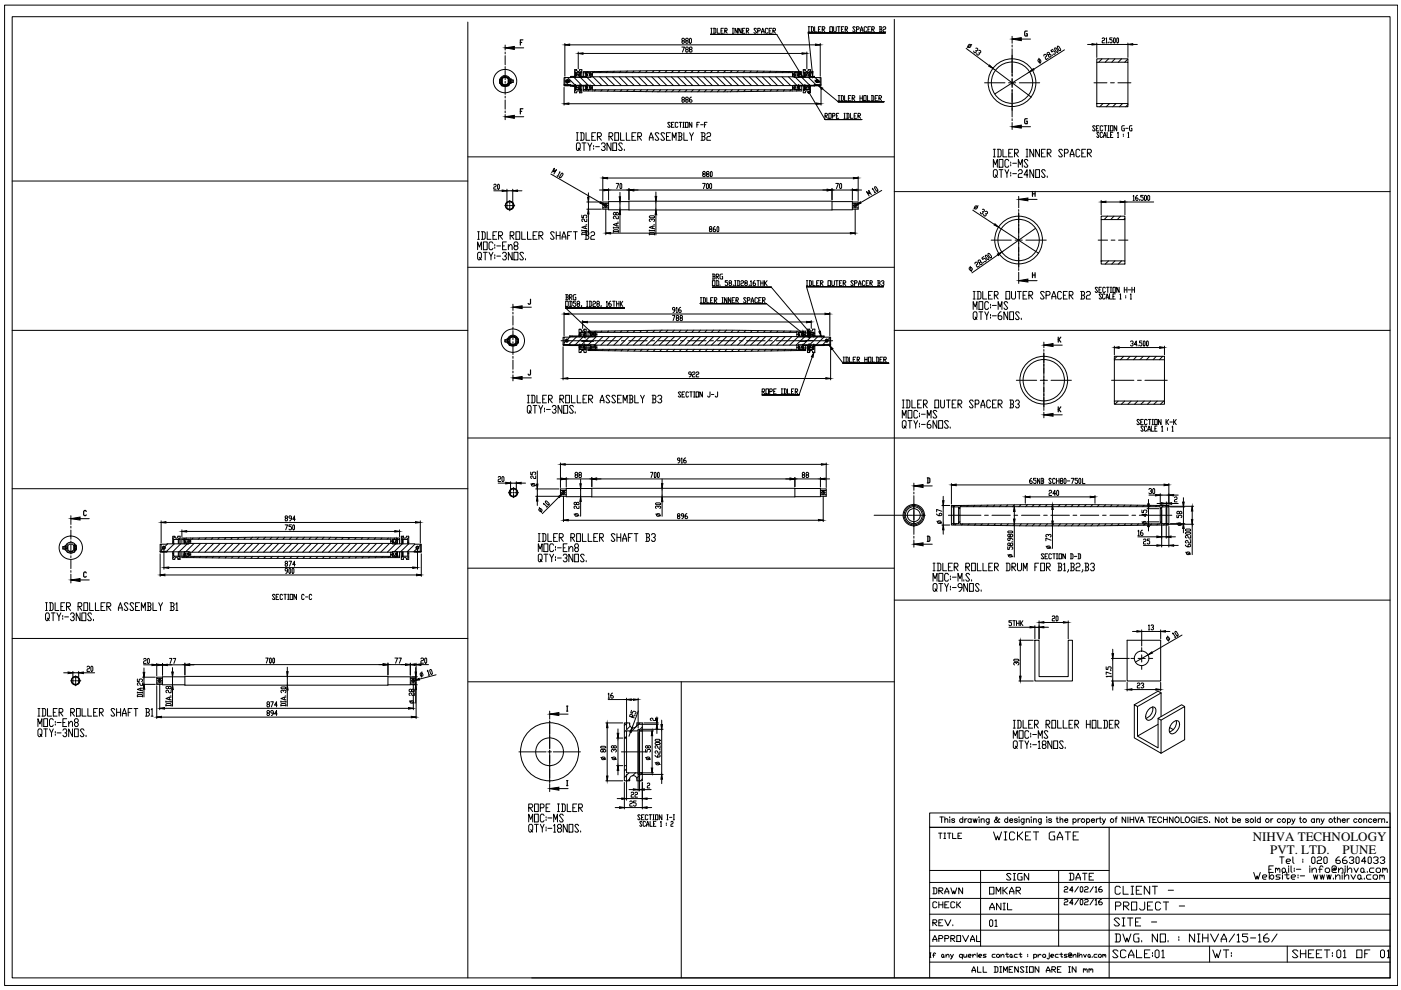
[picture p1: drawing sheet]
<svg xmlns="http://www.w3.org/2000/svg" width="297mm" height="210mm" viewBox="0 0 297 210" stroke-linecap="round" stroke-linejoin="round" font-family="sans-serif">
<defs><g id="words">
<g font-size="2.8">
<text x="265.6" y="178.3">NIHVA TECHNOLOGY</text>
<text x="269.3" y="181.2">PVT. LTD.</text>
<text x="284.7" y="181.2">PUNE</text>
</g>
</g></defs>
<!-- layer: 0 -->
<g fill="none" stroke="#000" stroke-width=".21">
<path d="M1 1.1h295.3v207.8h-295.3zM2.6 3.5h292.1v203.8h-292.1zM99.2 4.7v202.6M106 16.9v.6M106 17.2v.2h.3M106 17.2v.4v-.2M106 16.7a1.16 1.16 0 0 1 1.1-.7 1.16 1.16 0 0 1 1.1 .7M106 17.7l.3 .3M106 17v.2M106 17.7v-.1l.3 .1M106.2 17.6l.1 .2M106.3 17h-.3v.2"/>
<path d="M106.3 16.7l-.3 .1M106.3 16.5h.2v1.5h1.2v-1.5h.2v1.7h-1.6zM106.3 16.6l-.1 .1M106.4 18.1a1.16 1.16 0 0 0 1.4 0M106.5 17.7l.6 .3 .6-.3M106.5 16.6l.6-.3 .6 .3a.87 .87 0 0 0-1.2 0zM106.7 18l-.2-.2 .2 .2M106.7 18.1h.7M107.1 9.6v1M107.1 11v.4M107.1 11.8v1.9M107.1 14.1v.4"/>
<path d="M107.1 14.9v2M107.1 17.3v.3M107.1 18.1v1.9M107.1 10.1h3.9M107.7 17.8l-.2 .2M107.7 16.7l-.6-.3-.6 .3M107.7 16.4a.99 .99 0 0 0-1.3 0M107.9 16.6l.1 .2M107.9 17.6v.2M107.9 16.8h.1M108 17.3h.3v.4h-.3zM108.2 17.6l-.3 .4"/>
<path d="M108.3 17.3v-.2v.4M108.3 16.9v.2v-.2h-.3v.4M108.3 17.6h.1M108.3 16.8h-.3v.1M108.3 17.5v.2M108.3 16.8h.1M108.3 17.5h.5M108.3 17h.5M108.8 17v.5M119.6 18h1.4v.2h-1.4zM119.6 18.5v3.8M119.8 16.5h-.2v1.5"/>
<path d="M119.8 17.2l.7 .8M119.8 9.2v7M119.8 9.5h54.1M120.4 16.5l1.6 1.6M120.4 18l-.2 .2M121.5 16.2l1.9 1.9M121.8 18.4h.5v.2M121.8 18.2v1.5l.5-.1M122 18.9v.1M122 16.3h.1M122 16.2h-1v.2h1M122 18.1h.1"/>
<path d="M122 16.4h.1M122 18.1l1 .8M122 15.4v1M122 18.1v.9M122 15.4h1M122 19h1M122 18.7h.3M122 15.7h.3M122 15.4v.1M122 16.4h2.3M122.1 15.4l.6 .6M122.2 19l-.4 .4"/>
<path d="M122.3 14.9a.32 .32 0 0 0 .3 .3 .32 .32 0 0 0 .3-.3M122.3 15.9v.2h-.5v.1M122.3 14.8v.1M122.3 14.8h-.5v1.3M122.3 14.8l-.5 .4M122.3 15.7v.3M122.3 18.4v.3M122.6 11v3.6M122.6 11.3h48.5M122.7 15.7v.3M122.7 18.4v.3M122.7 15.7h.3v.4"/>
<path d="M122.7 18.7h.3M122.7 16.1h.3M122.7 15.9v.2M122.7 16.1l.3 .2M122.9 19.6a.32 .32 0 0 0-.3-.4 .32 .32 0 0 0-.3 .4M122.9 14.9v-.1h.5v1.4M122.9 19.6v.1M122.9 15.4l.1 .1M122.9 18.1h.1M123 18.1h.1M123 16.4h.1M123 16.3h-.1"/>
<path d="M123 15.3v.2l.1-.2M123 15.4h.1M123 18.1v1h.1v-.9M123 18.4h-.3v.2M123 18.2h1.3M123 16.2h1.3l1.9 1.9M123 15.3v.4M123 16.1v.3M123 15.3h.1M123 18.8h.1M123 16.4l2.1 2M123.1 18.1l-.1 .1"/>
<path d="M123.1 15.3v.9M123.1 15.4h.3M123.4 18.2v.8h-.3M123.4 19v.7h-.5M123.4 19.2l-.5 .5M123.4 15.1l-.4 .3M123.6 16.2l-.2 .2M123.7 16.2v-1a1129.4 1129.4 0 0 1 46.2 0v1M123.7 19h.5M123.7 18.2v1.1a1411.7 1411.7 0 0 0 46.2 0v-.3M124.2 15.3l.1 .3zM124.2 18.4l.1 .1"/>
<path d="M124.2 18.5v.6l.1-.4M124.2 18.3h.1M124.2 18.7h.1M124.2 15.3v.1h-.5M124.2 15.6v.6M124.2 18.2v.2M124.3 18.1h.1M124.3 16.4h.1M124.3 18.9l.1 .1M124.3 18.4h.3v.3h-.3zM124.3 15.7h.3v.3l-.3 .1M124.3 16.3h.1"/>
<path d="M124.3 15.3v.1h1v.9M124.3 15.5v.9M124.3 18.1v.3M124.3 18.1h-3.3v.1h1M124.4 18.1h-.1M124.4 18.1h.8M124.4 16.4h.8M124.6 15.9v.2M124.6 18.4v.2M124.6 15.2l-.4 .4M124.9 15.4l.3 .3M124.9 19l-.2 .3"/>
<path d="M125 18.4v.3M125 15.7v.3M125 18.7h.3M125 15.7h.3M125 15.9v.2h.3M125.2 15.4l.1 .1M125.2 18.1h.1M125.3 18.9l-.1 .1M125.3 16.3h-.1M125.3 16.3h43.1l5.5 .2M125.3 16.3l-5.5 .2v1.5l5.5 .1h47.3v-.1h1.3v-1.5M125.3 18.4h-.3v.2"/>
<path d="M125.3 18.1v.9h-1M125.3 18.6h.3M125.3 15.9h.3M125.3 18.6v.1M125.6 18.1v.9h42.4v-.9M125.6 16.3v-.9h42.4v.9M125.6 15.6l-.3 .3M125.7 16.3l1.9 1.8M126 15.1l-.2 .3M126.3 19l-.3 .3M127.1 16.3l1.8 1.8M127.4 15.1l-.2 .3"/>
<path d="M127.7 19l-.3 .3M128.5 16.3l1.8 1.8M128.8 15.1l-.3 .3M129 19l-.2 .3M129.9 16.3l1.8 1.8M130.2 15.1l-.3 .3M130.4 19l-.3 .3M131.3 16.3l1.8 1.8M131.6 15.1l-.3 .3M131.8 19l-.3 .4M132.6 16.3l1.9 1.8M133 15.1l-.3 .3"/>
<path d="M133.2 19l-.4 .4M134 16.3l1.8 1.8M134.4 15.1l-.3 .3M134.6 19l-.4 .4M135.4 16.3l1.8 1.8M135.8 15l-.4 .4M136 19l-.4 .4M136.8 16.3l1.8 1.8M137.2 15l-.4 .4M137.3 19l-.4 .5M138.2 16.3l1.8 1.8M138.6 15l-.4 .4"/>
<path d="M138.7 19l-.4 .5M139.5 16.3l1.9 1.8M140 15l-.4 .4M140.1 19l-.4 .5M140.9 16.3l1.9 1.8M141.4 15l-.4 .4M141.5 19l-.4 .5M142.3 16.3l1.8 1.8M142.8 15l-.5 .4M142.9 19l-.5 .5M143.7 16.3l1.8 1.8M144.1 15l-.4 .4"/>
<path d="M144.2 19l-.4 .5M144.6 10h.5l-.4 1M144.7 8.7l-.1-.2 .1-.4 .4 .2-.2 .4-.3 .1 .1 .4 .4-.2-.2-.3M145.1 16.3l1.8 1.8M145.5 8.7l-.1-.2 .1-.4h.3l.1 .2-.1 .4h-.3l-.1 .1 .1 .4h.3l.1-.2-.1-.3M145.5 10.5l-.1-.4 .1-.1h.3l.1 .3-.5 .4 .1 .3h.3l.1-.1-.1-.4M145.5 15l-.4 .4M145.6 19l-.4 .5M146.3 8.1l.3 .2v.7l-.2 .2-.2-.2zM146.3 10.5l-.1-.4 .1-.1h.3l.1 .3-.5 .4 .1 .3h.3l.1-.1-.1-.4M146.4 16.3l1.9 1.8M146.9 15l-.4 .4"/>
<path d="M147 19l-.4 .5M147.8 16.3l1.9 1.8M148.3 15l-.4 .4M148.4 19l-.4 .5M149.2 16.3l1.8 1.8M149.7 15l-.4 .4M149.8 19l-.4 .5M150.6 16.3l1.8 1.8M150.7 7.3h14l4.9 8.1M150.7 6h.3M150.7 7.1h.3M150.8 6v1.1"/>
<path d="M151 15l-.4 .4M151.1 19l-.4 .5M151.2 6h.4l.2 .2v.7l-.2 .2h-.4M151.4 6v1.1M152 16.3l1.8 1.8M152.1 6v1.1h.5M152.4 15l-.4 .4M152.5 19l-.4 .5M152.9 6.5h.2M153.4 6h-.5v1.1h.5M153.4 16.3l1.8 1.8M153.7 6.5h.4l.1-.2-.1-.3h-.4v1.1"/>
<path d="M153.8 6.5l.4 .6M153.8 15l-.4 .4M153.9 19l-.4 .5M154.7 16.3l1.9 1.8M155.2 15l-.4 .4M155.3 19l-.4 .5M155.3 6h.2M155.3 7.1h.2M155.4 6v1.1M156.1 16.3l1.8 1.8M156.3 6v1.1l-.5-1.1v1.1M156.5 15l-.3 .4"/>
<path d="M156.7 19l-.4 .5M157.1 6v1.1l-.5-1.1v1.1M157.4 6.5h.3M157.5 16.3l1.8 1.8M157.9 15l-.4 .4M157.9 6h-.5v1.1h.5M158 19l-.4 .4M158.2 6.5h.4l.2-.2-.2-.3h-.4v1.1M158.4 6.5l.4 .6M158.9 16.3l1.8 1.8M159.3 15.1l-.4 .3M159.4 19l-.4 .4"/>
<path d="M160.3 16.3l1.8 1.8M160.4 6.2l-.4-.2-.1 .2 .5 .7-.2 .2-.3-.2M160.7 6.5h.4l.1-.2-.1-.3h-.4v1.1M160.7 15.1l-.4 .3M160.8 19l-.4 .4M161.5 7.1l.2-1.1 .3 1.1M161.5 6.7h.5M161.6 16.3l1.9 1.8M162 15.1l-.3 .3M162.2 19l-.3 .4M162.8 6.2l-.1-.2h-.3l-.1 .2 .1 .9h.3l.1-.2M163 16.3l1.8 1.8"/>
<path d="M163.1 6.5h.3M163.4 15.1l-.3 .3M163.6 19l-.3 .3M163.6 6h-.5v1.1h.5M163.9 6.5h.4l.1-.2-.1-.3h-.4v1.1M164 6.5l.4 .6M164.4 16.3l1.8 1.8M164.7 15.1l-.3 .3M165 19l-.3 .3M165.8 16.3l1.8 1.8M166.1 15.1l-.3 .3M166.3 19l-.2 .3"/>
<path d="M167.2 16.3l2 2.1M167.5 15.1l-.3 .3M167.7 19l-.2 .3M168 18.6h.4M168 15.9h.4M168.1 18.6l-.1 .1M168.3 18.9l1 .1M168.4 15.6l-.3 .3M168.4 18.4h.3M168.4 18.7h.3M168.4 15.7h.3M168.4 16.1h.3"/>
<path d="M168.4 16.1l2.1 2.1M168.4 18.9l.1 .1M168.4 15.4l-.1 .1M168.4 18.1v.9h.9M168.4 18.1h2.2M168.4 16.4h2.2M168.6 18.6v-.2v.3M168.6 15.7v.3v-.1M168.8 15.2l-.2 .2M169 18.4h.3v.3h-.3zM169.1 15.9v.2M169.1 18.4v.2"/>
<path d="M169.1 15.4l.2 .3M169.1 19l-.2 .3M169.3 15.4v.1M169.3 18.1h.1M169.3 16.4h.1M169.3 15.3h.2v.3h-.2zM169.3 18.9v.1M169.3 15.7h-.3v.3l.3 .1M169.3 16.3h.1M169.3 15.3v.1h-.9v.9M169.3 18.3h.2M169.3 18.7h.2"/>
<path d="M169.3 18.2h1.3M169.3 16.2h1.3M169.3 15.5v.9M169.3 18.1v.3M169.3 18.7v.4l.2-.1M169.5 18.4l-.2 .1M169.5 15.3v.1h.4M169.5 15.6v.6M169.5 18.2v.2M169.8 16.2l2.1 2M170.1 18.1l-.2 .1v.8h-.4v-.5M170.3 18.2v1.5l.4-.1"/>
<path d="M170.3 19h.2l-.2 .2M170.5 15.3h.1v.3h-.1zM170.5 18.4l.1 .1M170.5 18.3h.1M170.5 18.7h.1M170.5 18.5v.6h.1v-.4M170.5 15.3v.1h-.2M170.5 15.6v.6M170.5 18.2v.2M170.5 15.5l.1 .1M170.6 16.2l-.2 .2M170.6 14.8l-.3 .3"/>
<path d="M170.6 18.1h.1M170.6 16.4h.1M170.6 18.9l.1 .1M170.6 18.4v.3h.4M170.6 16.3h.1M170.6 15.3v.1h1v1M170.6 15.5v.9M170.6 18.1v.3M170.6 18.4h.4M170.6 15.7h.4M170.6 16.1h.4M170.7 16.1h-.1"/>
<path d="M170.7 15.4l-.1 .1M170.7 18.1h-.1M170.7 14.9a.32 .32 0 0 0 .3 .3 .32 .32 0 0 0 .4-.3M170.7 18.1h1.9M170.7 16.4h1.9M170.7 14.9v-.1h-.4v1.4M170.8 18.7l-.2 .2M170.9 15.9v.2M170.9 18.4v.2M171 18.4v.3M171 15.7v.3M171.1 11v3.6"/>
<path d="M171.4 14.9v-.1h.4v1.4M171.4 15.9v.2M171.4 18.4v.2M171.4 16.4l1.6 1.6M171.4 5.7h.3M171.4 6.8h.3M171.5 18.1l-.6 .5M171.5 5.7v1.1M171.6 15.4v.1M171.6 18.1h.1M171.6 19.7l3.3 5.6h7.8M171.6 16.4h.1"/>
<path d="M171.6 18.9v.1M171.6 15.7h-.3v.3l.5 .1M171.6 16.3h.1M171.6 16.2h1v.2M171.6 18.1v.9h-1M171.8 18.2v.2h-.5v.3h.3M171.8 19.1l-.4 .5a.32 .32 0 0 0-.4-.4 .32 .32 0 0 0-.3 .4M171.8 18.4v1.3l-.4-.1M171.8 14.9l-.9 .9M171.9 5.7h.4l.2 .1v.7l-.2 .3h-.4M172 5.7v1.1M172.6 16.2v.1"/>
<path d="M172.6 16.4h.1M172.6 18.2h1.5v-.2h-1.5v.2h-1M172.7 5.7v1.1h.6M172.8 16.5l.5 .4M172.9 18l-.2 .2M173.5 6.2h.3M173.6 17.2l.3 .3M173.9 16.5h.2v1.5M173.9 9.2v7M174.1 5.7h-.6v1.1h.6M174.1 18.5v3.8M174.3 6.2h.5l.1-.2-.1-.3h-.5v1.1"/>
<path d="M174.4 18.8l3.3 2.8h9.7M174.5 6.2l.4 .6M175.9 5.7h.6v1.1h-.6zM176.7 5.7v.8l.2 .3h.3l.1-.3v-.8M177.5 5.7h.6M177.8 5.7v1.1M178.4 6.2h.2M178.9 5.7h-.5v1.1h.5M179.2 6.2h.4l.1-.2-.1-.3h-.4v1.1M179.3 6.2l.4 .6M181.3 5.8l-.1-.1-.4 .1 .5 .7-.1 .3h-.3l-.1-.3M181.6 6.2h.4l.2-.2-.2-.3h-.4v1.1"/>
<path d="M182.4 6.8l.3-1.1 .3 1.1M182.4 6.4h.6M183.8 5.8l-.2-.1-.4 .1 .1 1h.3l.2-.3M184 6.2h.3M184.6 5.7h-.6v1.1h.6M184.8 6.2h.5l.1-.2-.1-.3h-.5v1.1M185 6.2l.4 .6M186.4 5.7h.5l.1 .1-.1 .4M186.6 6.2h.3l.1 .3-.1 .3h-.5M186.6 5.7v1.1M187.2 5.8l.2-.1h.3l.1 .1-.1 .4h-.3l-.2 .2v.4h.6M187.7 7h-16.3l.8 8.2"/>
<path d="M189.6 4.1v203.2M204.9 10.3l13.8 10.3M205.4 9.4l.5 .2-.2 .5h-.3l-.2-.2zM206 9.4l-.9 .7M206.9 10.2l.4 .2-.1 .3h-.3M207 10.8l-.1 .4h-.2l-.2-.4M207.5 10.7h.2l.2 .1v.4h-.4M207.6 11.2v.3l-.3 .2-.2-.4M208.7 17.6h4.4M213.8 17.6h1.5M214.6 7.7v1.5M214.6 9.6v.4"/>
<path d="M214.6 10.4v5.8M214.6 16.6v2M214.6 19v5.8M214.6 8.3h3.9M216.1 17.6h4.3M220.1 12.7l.2-.2 .2 .1 .2 .6h-.4l-.3-.3zM220.3 12.3l.2 1.2M221.3 11.9v-.3l.3-.1 .3 .2v.3l-.3 .1 .2 .5 .5-.3M222.5 11.5l.3 .3v.2l-.2 .1-.3-.2 .2-.6-.2-.2-.3 .4 .3 .2M223.1 11.6l.1 .2M223.3 10.4l-.5 .3 .2 .3 .4-.2 .2 .1 .1 .5-.4 .1M223.6 10.2h.3l.4 .6-.1 .3-.6-.7z"/>
<path d="M224.3 9.8l.6 .6v.3h-.4l-.3-.6zM225.7 10.6l-14.8 9.3M230.6 9.4h10.5M231.9 17.6h2.8M232.5 13.2v-.7h6.6v.7M232.5 9.1v3.1M233.6 12.5l-.6 .7M233.7 8.2l.1-.2 .4 .2-.1 .4-.4 .1v.4h.5M234.5 8.2l.1-.2v1.1M234.5 9.1h.2M235 8.9v.2M235 12.5l-.7 .7"/>
<path d="M235.5 17.6h.8M235.8 8h-.5v.4h.4l.1 .2-.1 .5-.4-.2M236.2 8l.3 .2-.2 .9-.2-.2zM236.4 12.5l-.7 .7M236.9 8l.3 .2-.2 .9-.2-.2zM237 17.6h2.8M237.8 12.5l-.7 .7M239.1 12.5l-.6 .7M239.1 9.1v3.1M2.6 38.4h96.6M99.2 33.3h90.4M104.7 39.2l.1-.1 .4 .1-.1 .4-.4 .2v.3h.5"/>
<path d="M105.6 39.1l.3 .1-.2 .9-.2-.2zM107.1 20.4v.4M107.1 21.2v1.9M107.1 23.5v.4M107.1 24.3v1.1M107.1 24.8h3.9M116.8 36.9l11.9 6.9M117 36.6l.5-.9-.1 .7 .6-.4-.6 .9M118.1 37.3l.2 .1M118.6 36.5l.1-.1-.5 1M119 36.8l.2-.1 .2 .3-.6 .7-.1-.3zM119.6 22h54.5"/>
<path d="M122.2 28.1h.4M122.2 29.7h.4M122.4 28.1v1.6M122.6 31.4l.2 .3-.2 .2h-.2l-.2-.2v-1.1l.2-.3h.4l.2 .3v.8l-.2 .3 .2 .2M123 28.1h.6l.2 .3v1.1l-.2 .2h-.6M123.2 28.1v1.6M123.4 30.3h.8M123.8 30.3v1.6M124.2 28.1v1.6h.9M124.6 30.3l.5 .8v.8M125.5 28.9h.4M125.5 30.3l-.4 .8"/>
<path d="M125.9 30.8v.3M125.9 31.4v.3M126.3 28.1h-.8v1.6h.8M126.3 31.1h.8M126.7 28.9h.6l.2-.2v-.3l-.2-.3h-.6v1.6M126.9 28.9l.6 .8M127.5 30.6l.2-.3h.4l.2 .3v.2l-.2 .3h-.2M127.8 37.5v5M127.8 37.7h54.1M128.1 31.1l.2 .3-.2 .5h-.4l-.2-.2M129 40v2.4M129.1 28.9h.6l.2-.2v-.3l-.2-.3h-.6v1.6"/>
<path d="M129.3 28.9l.6 .8M129.5 30.3v1.6l-.8-1.6v1.6M129.9 30.3h.8v1.6h-.8zM130.3 28.1h.8v1.6h-.8zM130.6 38.9h.6l-.4 1.1M131.6 28.1v1.6h.8M131.6 38.9l.2 .2-.1 .9-.3-.2zM132 30.6l-.3-.3h-.3l-.3 .3 .9 1.1-.3 .2h-.3l-.3-.2M132.4 31.7v.2M132.8 28.1v1.6h.8M133.4 40v2.4M134 28.9h.4"/>
<path d="M134.8 28.1h-.8v1.6h.8M135.2 28.9h.6l.2-.2-.2-.6h-.6v1.6M135.4 28.9l.6 .8M137.7 29.7v-.5l.3-1.1 .5 1.1v.5M137.7 29.2h.8M139.7 28.4l-.2-.3h-.4l-.2 .3 .8 1.1-.2 .2h-.4l-.2-.2M140.9 28.4l-.2-.3h-.4l-.2 .3 .8 1.1-.2 .2h-.4l-.2-.2M141.3 28.9h.4M142.1 26.1l-.1-.2h-.3l-.1 .2 .5 .7-.1 .2h-.3l-.1-.2M142.2 28.1h-.9v1.6h.9M142.4 26.4h.2M142.5 29.7v-1.6l.5 1.1 .3-1.1v1.6"/>
<path d="M142.9 25.9h-.5v1.1h.5M143.7 26.1l-.1-.2h-.3l-.1 .2 .1 .9h.3l.1-.2M143.8 28.1h.6l.2 .3v.3l-.2 .2M144 28.9h.4l.2 .3v.3l-.2 .2h-.6M144 25.9h.5M144 28.1v1.6M144.3 25.9v1.1M144.7 21.2l-.1-.3 .1-.3 .4 .2-.2 .4-.3 .1 .1 .4 .4-.2-.2-.3M144.8 27h.3M144.8 25.9h.3M144.9 25.9v1.1M145 28.1v1.6h.8"/>
<path d="M145.3 25.9h.6v1.1h-.6zM145.5 21.2l-.1-.3 .1-.3h.3l.1 .2-.1 .4h-.3l-.1 .1 .1 .4h.3l.1-.2-.1-.3M146.2 28.1l.4 .8v.8M146.6 20.6l-.4 .3v.6l.1 .2h.3l.1-.2-.1-.3h-.4M146.7 25.9v1.1l-.6-1.1v1.1M147 28.1l-.4 .8M147.7 26.4h.3M148.3 25.9h-.6v1.1M148.5 26.4h.6M148.6 28.1h.7l.2 .3v.3l-.2 .2M148.8 28.9h.5l.2 .3v.3l-.2 .2h-.7M148.8 28.1v1.6"/>
<path d="M149 38.9h.5l-.4 1.1M149.1 36.9l-.1-.2 .1-.3h.3l.1 .2-.1 .3-.4 .2 .1 .4 .4-.2-.1-.4M149.4 26.4h.2M149.9 28.4l.2-.3h.4l.2 .3-.2 .5h-.4l-.2 .3v.5h.8M149.9 25.9h-.5v1.1M149.9 38.9l.3 .2-.1 .9-.3-.2v-.7zM149.9 36.9l-.1-.2 .1-.3h.3l.1 .2-.1 .3-.4 .2 .1 .4 .4-.2-.1-.4M150.6 38.9l.3 .2-.2 .9-.2-.2v-.7zM150.7 36.4l.3 .2-.1 .9-.3-.2zM174.9 24.6h.4l.1-.2-.1-.4h-.4v1.1M175 24.6l.4 .5M175.7 24h.5v1.1h-.5z"/>
<path d="M176.4 40v2.4M176.5 24.6h.4l.1-.2-.1-.4h-.4v1.1M177.2 38.9h.6l-.5 1.1M177.3 24.6h.3M177.7 20.3h.3M177.7 21.4h.3M177.8 24h-.5v1.1h.5M177.9 20.3v1.1M178.2 38.9l.2 .2-.1 .9-.3-.2v-.7zM178.3 20.3h.4l.1 .1v.8l-.1 .2h-.4M178.4 20.3v1.1M178.9 25.1h.3"/>
<path d="M178.9 24h.3M179.1 20.3v1.1h.5M179.1 24v1.1M179.5 24h.4l.1 .2v.7l-.1 .2h-.4M179.6 24v1.1M179.9 20.8h.3M180.3 24v1.1h.5M180.4 20.3h-.5v1.1h.5M180.7 20.8h.4l.1-.2-.1-.3h-.4v1.1M180.7 40v2.4M180.8 20.8l.4 .6M181.1 24.6h.3"/>
<path d="M181.6 24h-.5v1.1h.5M181.9 24.6h.4l.2-.4-.2-.2h-.4v1.1M181.9 37.5v5M182 24.6l.5 .5M182.3 20.8h.5M182.3 20.3v1.1M182.8 20.3v1.1M183.1 20.3h.5v1.1h-.5zM183.9 20.3v1.1h.5M184.7 20.3h.4l.2 .1v.8l-.2 .2h-.4M184.9 20.3v1.1M185.5 39.6l.3 .1 .3 .6v.2h-.3l-.4-.6z"/>
<path d="M185.5 20.8h.3M186.1 20.3h-.6v1.1h.6M186.4 20.8h.3l.2-.2-.2-.3h-.3v1.1M186.5 20.8l.4 .6M210.6 35.5v-1.7l.4 1.1 .5-1.1v1.7M210.6 33.3h.4M210.6 31.7h.4M210.8 31.7v1.6M211 37.1l.2 .2-.2 .3h-.2l-.2-.3v-1l.2-.3h.4l.3 .3v.8l-.3 .2 .3 .3M211.5 31.7h.5l.3 .2v1.1l-.3 .3h-.5M211.6 31.7v1.6M211.8 33.8h.8v1.7h-.8z"/>
<path d="M211.8 36h.8M212.3 36v1.6M212.6 31.7v1.6h.9M213.1 36l.4 .8v.8M213.9 34.1l-.2-.3h-.4l-.2 .3v1.1l.2 .3h.4l.2-.3M213.9 32.5h.4M213.9 36l-.4 .8M214.3 34.4v.2M214.3 34.9v.3M214.3 36.5v.3M214.3 37.1v.2M214.6 25.2v.4"/>
<path d="M214.6 26v1.5M214.6 26.9h3.9M214.7 31.7h-.8v1.6h.8M214.7 34.6h.8M214.7 36.8h.8M215.1 32.5h.6l.2-.3-.2-.5h-.6v1.6M215.3 32.5l.6 .8M215.9 35.5v-1.7l.4 1.1 .4-1.1v1.7M215.9 36.3l.2-.3h.4l.2 .3-.2 .5h-.4l-.2 .3v.5h.8M217.6 33.3h.3M217.6 31.7h.3M217.8 31.7v1.6"/>
<path d="M217.9 34.1l-.1-.3h-.5l-.2 .3 .8 1.1-.1 .3h-.5l-.2-.3M217.9 37.1h-.8l.7-1.1v1.6M219.2 31.7v1.6l-.8-1.6v1.6M219.2 36v1.6l-.8-1.6v1.6M219.6 36h.8v1.6h-.8zM220.4 31.7v1.6l-.8-1.6v1.6M220.8 32.5h.4M221.6 31.7h-.8v1.6h.8M221.6 36.3l-.2-.3h-.4l-.2 .3 .8 1-.2 .3h-.4l-.2-.3M222 32.5h.6l.2-.3v-.3l-.2-.2h-.6v1.6M222 37.3v.3M222.2 32.5l.6 .8"/>
<path d="M225.3 31.9l-.2-.2h-.4l-.2 .2 .8 1.1-.2 .3h-.4l-.2-.3M225.7 32.5h.6l.2-.3v-.3l-.2-.2h-.6v1.6M226.9 33.3v-.5l.4-1.1 .4 1.1v.5M226.9 32.8h.8M228.9 31.9l-.2-.2h-.4l-.2 .2v1.1l.2 .3h.4l.2-.3M229.4 32.5h.3M230.2 31.7h-.8v1.6h.8M230.5 32.5h.7l.2-.3v-.3l-.2-.2h-.7v1.6M230.8 32.5l.6 .8M232.2 26.8l-.1-.1h-.3l-.2 .1 .6 .7-.1 .3h-.3l-.2-.3M232.5 27.2h.2M232.5 22h6.6v.6h-6.6z"/>
<path d="M232.5 22v-8.8h6.6v8.8M233 26.7h-.5v1.1h.5M233 28.2l-.1-.1-.4 .1 .5 .7-.1 .3h-.2l-.2-.3M233.8 28.2l-.2-.1-.3 .1 .1 1h.2l.2-.3M233.8 26.8l-.1-.1-.4 .1v.7l.1 .3h.3l.1-.3M233.8 22l-.6 .6M234 29.2l.2-1.1 .3 1.1M234 28.8h.5M234.1 26.7h.5M234.4 26.7v1.1M234.7 28.1v1.1h.5M234.9 27.8h.3"/>
<path d="M234.9 26.7h.3M235 26.7v1.1M235.2 22l-.7 .6M235.4 26.7h.6v1.1h-.6zM235.5 28.6h.2M236 28.1h-.5v1.1h.5M236.6 22l-.7 .6M236.8 26.7v1.1l-.6-1.1v1.1M236.9 28.2l.2-.1v1.1M236.9 29.2h.3M238 22l-.7 .6M238.2 28.4v.2"/>
<path d="M238.2 28.8v.1M238.4 26.7h-.4l-.2 .1v.7l.2 .3h.4v-.6h-.1M238.7 27.2h.5M239.1 28.2l.2-.1v1.1M239.1 22.2l-.4 .4M239.1 29.2h.3M240 26.7h-.4l-.1 .1 .1 1h.4v-.6h-.1M99.2 56.7h90.4M101.3 52.9v-1.6l.3 1.1 .5-1.1v1.6M101.3 49.1h.3M101.3 50.7h.3M101.5 49.1v1.6"/>
<path d="M101.6 54.6l.3 .2-.4 .3-.2-.3v-1.1l.2-.2h.4l.2 .2v.9l-.2 .2 .2 .3M102.1 49.1h.6l.2 .3v1.1l-.2 .2h-.6M102.3 49.1v1.6M102.5 51.3h.8v1.6h-.8zM102.5 53.5h.8M102.9 53.5v1.6M103.3 49.1v1.6h.8M103.7 53.5l.4 .8v.8M104.5 51.6l-.2-.3h-.4l-.2 .3v1l.2 .3h.4l.2-.3M104.5 49.9h.4M104.5 53.5l-.4 .8M104.7 40.5h6"/>
<path d="M104.9 51.8v.3M104.9 52.4v.2M104.9 54v.3M104.9 54.6v.2M105.3 49.1h-.8v1.6h.8M105.3 52.1h.8M105.3 54.3h.8M105.7 49.9h.6l.3-.2v-.3l-.3-.3h-.6v1.6M105.9 49.9l.7 .8M106.6 53.7l.1-.2h.4l.3 .2-.3 .6h-.2M106.6 52.1h.3M107 43.6h.8"/>
<path d="M107.1 54.3l.3 .3v.2l-.3 .3h-.4l-.1-.3M107.4 51.3h-.8v1.6h.8M107.4 44l.7 .4 .6-.4M107.5 40.1v2.7M107.5 43.1v1M107.8 52.4l.4-.6h.2l.2 .3v.8M107.8 51.8v1.1M107.9 43.6h.3M108.1 42.5v.8M108.1 43.5v.3M108.1 43.9v.8M108.2 49.9h.6l.2-.2-.2-.6h-.6v1.6"/>
<path d="M108.4 43.6h.7M108.4 49.9l.6 .8M108.6 53.5v1.6l-.8-1.6v1.6M108.7 43.1l-.6-.3-.7 .3M108.7 40.1v2.9M108.7 43.1v1M109 53.5h.8v1.6h-.8zM109.2 52.1l-.2-.3 .2-.5h.4l.2 .3-.2 .5h-.4l-.2 .3 .2 .5h.4l.2-.3-.2-.5M109.4 49.1h.8v1.6h-.8zM110.6 49.1v1.6h.8M111 53.7l-.2-.2h-.4l-.2 .2 .8 1.1-.2 .3h-.4l-.2-.3M111.4 54.8v.3"/>
<path d="M111.8 49.1v1.6h.8M113 49.9h.5M113.9 49.1h-.9v1.6h.9M114.3 49.9h.6l.2-.2v-.3l-.2-.3h-.6v1.6M114.5 49.9l.6 .8M117.5 49.4l-.2-.3h-.4l-.2 .3 .8 1.1-.2 .2h-.4l-.2-.2M117.9 49.9h.8M117.9 49.1v1.6M118.7 49.1v1.6M119.2 50.7v-.5l.3-1.1 .5 1.1v.5M119.2 50.2h.8M120.4 49.9h.4"/>
<path d="M121.2 49.1h-.8v1.6M121.6 49.1h.8M122 49.1v1.6M123.4 49.8v-.4l.1-.1h.7l.2 .1v.4M123.4 45.6v.6h.3v-.5l.5-.1 .2 .1v.3l-.2 .2M123.4 48.8v.2M123.4 49.7h1M123.4 48.9h1M124 49.1h.6l.2 .3v.3l-.2 .2M124.1 47.9v.6M124.2 49.9h.4l.2 .6-.2 .2h-.6M124.2 47.7h.2"/>
<path d="M124.2 49.1v1.6M124.4 47.9l-1 .3 1 .3M124.4 46.4v.6h-.3l-.2-.2v-.2l-.4-.2-.1 .2v.2l.1 .2M124.4 42.8h3.1M124.4 44.4h3.1M124.4 48.8v.2M124.8 40.9v8.9M125.3 49.4l.2-.3h.4l.2 .3v.3l-.2 .2h-.4l-.2 .3v.5h.8M127.1 40.3h8.2M127.8 43.1v1h1.2M127.8 44.1v.3h1.2M128 43.6h.1"/>
<path d="M128.3 43.6h.3M128.4 43.1v.2M128.4 43.5v.3M128.4 43.9v.2M128.4 44.4v5.4M128.4 49.4h52.9M128.7 43.6h.2M129 42.8h-1.2v.3h1.2M130 49.3v-.5l.2-.1h.7l.2 .1v.5M130 49.1h1.1M130 48.2v.2M130 48.3h1.1"/>
<path d="M130.6 45.2l.3-.2 .2 .5-.3 .1-.4-.6-.4 .2 .2 .4 .4-.1M130.8 47.4v.5M130.9 47.1h.2M131.1 47.4l-1.1 .2 1.1 .3M131.1 45.8v.6l-.5-.1v-.3l-.2-.2-.4 .2 .2 .4M131.1 48.2v.2M131.4 40.8v8.5M133.4 42.7h43v1.8h-43zM133.4 42.7h-4.4v1.8h4.4M133.4 40.3h43M137.7 49.8v-.4l.2-.1h.7l.2 .1v.4M137.7 45.9l.9-.2 .2 .3-.9 .2z"/>
<path d="M137.7 49.7h1.1M137.7 48.8v.2M137.7 48.9h1.1M138.2 46.7l-.2-.3-.3 .2v.2l.2 .2M138.2 46.6l.2-.2 .4 .2v.2l-.2 .2M138.4 47.9v.6M138.6 47.7h.2M138.8 47.9l-1.1 .3 1.1 .3M138.8 48.8v.2M139.1 40.7v9.1M150.5 48.6l-.1-.2 .1-.4h.3l.1 .2-.1 .4-.4 .2 .1 .3 .4-.1-.1-.4M151 58.1h.5l.1 .2-.1 .3"/>
<path d="M151 59.5h.6v1.1h-.6zM151.2 58.6h.3l.1 .4-.1 .2h-.5M151.2 58.1v1.1M151.6 48l-.4 .4v.6l.4 .1 .1-.3-.1-.2h-.4M151.8 58.6h.5l.1-.2-.1-.3h-.5v1.1M151.8 59.5h.5l.1 .2v.7l-.1 .2h-.5M152 58.6l.4 .6M152 59.5v1.1M152.1 48l.3 .2-.1 .9-.3-.1zM153.2 58.1h-.4l-.1 .2v.7l.1 .2h.4v-.6h-.1M154.3 59.5h-.5v.3h.3l.2 .2-.2 .6-.3-.2M155.7 59.5h.3"/>
<path d="M155.9 59.5v1.1M156.3 59.5h.4l.1 .2v.7l-.1 .2h-.4M156.4 59.5v1.1M157.1 59.7l.1-.2h.3l.1 .2-.1 .3h-.3l-.1 .2v.4h.5M159.1 59.7l.2-.2v1.1M160.1 59.5l-.4 .3v.6l.4 .2 .1-.4-.1-.2h-.4M160.5 59.5h.5M160.7 59.5v1.1M161.3 59.5v1.1M161.8 59.5v1.1M162.1 59.5v1.1M162.6 59.5l-.5 .5"/>
<path d="M171 59.5h.2M171.1 59.5v1.1M171.5 59.5h.4l.1 .2v.7l-.1 .2h-.4M171.7 59.5v1.1M172.3 59.5v1.1h.5M173.7 59.5h-.6v1.1h.6M174.5 40.3h8.2M175.6 59.5h.5v1.1h-.5zM176.4 59.5l.1 1.1h.3l.1-.2v-.9M176.4 42.7h4.3v1.8h-4.3M177.2 59.5h.5M177.4 59.5v1.1"/>
<path d="M178.5 59.5h-.5v1.1h.5M180.7 42.8h1.2v.3h-1.2M180.7 44.1h1.2v.3h-1.2M180.8 43.6h.2M180.9 59.7l-.1-.2-.4 .2 .5 .7-.1 .2-.4-.2M181.2 43.6h.3M181.3 43.1v.2M181.3 43.5v.3M181.3 43.9v.2M181.3 44.4v5.4M181.7 43.6h.1M181.9 43.1v1"/>
<path d="M183.3 59.7l-.1-.2-.4 .2v.7l.2 .2 .3-.2M184.2 59.5h-.6v1.1h.6M184.7 41.3l-.5-.9 .1 .7-.6-.5 .6 1M185 40.1v-.2l.5 .9M185.6 40.8l-.2 .1M186.1 59.5h.3l.2 .2-.2 .3M186.2 59.5v1.1M186.9 59.7l.1-.2h.3l.1 .3-.3 .2M186.9 40.4l-5.8 3.4M189.6 40.6h105.1M205.5 56.8l.5-.1 .2 .3-.1 .2-.2 .2-.2-.1zM205.7 56.5l.3 1.1"/>
<path d="M206.2 44.6l14 9.1M206.7 56v-.3l.4-.1 .2 .4-.3 .2v.2l.2 .3 .5-.3M206.8 43.7l.4 .1 .1 .2-.5 .4-.2-.4zM207.4 43.6l-.9 .7M207.9 55.5l.3 .2v.3l-.4 .1-.1-.4 .2-.4-.3-.2-.2 .1v.3l.3 .2M208.3 44.4l.4 .1-.1 .4h-.3M208.4 44.9l-.1 .4-.2 .1-.2-.4M208.4 55.6l.1 .1M208.6 54.4l-.4 .3 .2 .3 .3-.2 .4 .3-.2 .4-.2-.1M208.9 44.9l.2-.1 .3 .1-.1 .4h-.3M208.9 54.2h.4l.4 .6-.1 .3-.3-.1zM209.1 45.4v.2l-.3 .2-.3-.3"/>
<path d="M209.5 53.8h.3l.4 .5-.1 .4-.6-.7zM210.1 50.9h4.3M215.2 50.9h1.5M216 41.6v2.5M216 44.4v.4M216 45.1v11.7M216 56.9v.4M216 57.7v2.4M216 42.3h3.9M216 59.5h3.9M217.5 50.9h4.3M219.5 48.4l-13.4 9.5"/>
<path d="M232.8 50.9h2M233.5 55.3h5v.7h-5zM233.5 55.3v-8.7h5v8.7M233.5 46.6v-.8h5v.8M233.5 42.8h11.1M233.5 42.5v3M233.6 55.3l-.1 .2M234.8 45.8l-.7 .8M235 55.3l-.7 .7M235.6 50.9h.8M236.2 45.8l-.7 .8M236.4 55.3l-.7 .7"/>
<path d="M237.2 50.9h1.9M237.6 45.8l-.7 .8M237.8 55.3l-.7 .7M238.5 56h.1M238.5 46.3l-.2 .3M238.5 42.5v3M240.2 41.6l.2-.2v1.1M240.2 42.5h.3M241.2 41.4l-.4 .4v.5l.4 .2 .1-.4-.1-.1h-.4M241.6 42.3v.2M242.4 41.4h-.5v.4h.4l.1 .2-.1 .5h-.3l-.1-.2M242.8 41.4l.3 .2v.7l-.2 .2-.2-.2z"/>
<path d="M243.5 41.4l.3 .2v.7l-.2 .2-.3-.2zM2.6 70h96.6M107.1 72v.5M107.5 72.2v.4zM107.5 71.9v.3zM107.5 71.9l.4-.1v.2h-.8M107.6 71.8l-.1 .1M107.7 71.8a1.16 1.16 0 0 1 1-.7 1.16 1.16 0 0 1 1.1 .7M107.7 72.7l.2 .4M107.8 72.7l.1 .1M107.9 72v.5h-.8M107.9 72.5v.2h-.3"/>
<path d="M107.9 72.7h.1M107.9 71.9h.1M107.9 71.6l-.1 .2M108 71.5h.1v1.6h1.2v-1.6h.3v1.7h-1.6zM108.1 73.2a1.16 1.16 0 0 0 1.3 0M108.1 72.7l.6 .3 .7-.3M108.1 72.8l.2 .2M108.1 72.9l.2 .2M108.1 71.6l.6-.2 .6 .2a.87 .87 0 0 0-1.2 0zM108.4 73.2h.7M108.8 64.5v1.3M108.8 66.2v.4"/>
<path d="M108.8 67v1.9M108.8 69.3v.4M108.8 70.1v1.9M108.8 72.5v.3M108.8 73.2v2M108.8 75.6v.4M108.8 76.4v1.9M108.8 78.7v.4M108.8 79.5v1.3M108.8 65.1h3.8M109.3 72.9l-.1 .2M109.4 72.8l-.3 .2"/>
<path d="M109.4 71.8l-.7-.4-.6 .4M109.4 71.5a.99 .99 0 0 0-1.3 0M109.6 72h.2l.1 .2M109.6 71.8l.3 .1M109.6 71.7v.1M109.6 72.7v.2M109.8 72.7l-.3 .4M109.8 72l.1 .2M109.9 72.2l-.1 .3h-.2M109.9 72.2v.4l-.1-.1M109.9 72.6l-.3 .1M109.9 72v.6"/>
<path d="M109.9 71.8v.1M109.9 72.6l-.1 .1M119 72.2h11.9M119.4 73.1h1.4v.1h-1.4zM119.4 73.5v7M119.6 71.5l6.6-.1h48.5l1.2 .1v1.6l-6.6 .1-48.5-.1h-1.2zM119.6 71.5h-.2v1.6M119.6 66.2v5M119.6 66.6h56.3M119.9 72.4l-.3 .3M119.9 62.5h.5l.1 .2-.1 .3M119.9 63.9h.6v1.1h-.6z"/>
<path d="M120.1 63h.3l.1 .4-.1 .2h-.5M120.1 62.5v1.1M120.3 72l-.3 .3M120.7 63h.5l.1-.1-.1-.4h-.5v1.1M120.7 63.9h.5l.1 .2-.1 .9h-.5M120.8 71.2h2.1v.2h-2.1zM120.8 73.1h2.1v.2h-2.1zM120.8 71.4h.1M120.9 71.4l-.6 .6M120.9 63l.4 .6M120.9 63.9v1.1M121.3 71.2l.2 .2"/>
<path d="M121.8 73.1l.2 .2M122.1 62.5h-.4l-.2 .2v.7l.2 .2h.4v-.6h-.1M122.1 63.9h-.6v.3h.5l.1 .2-.1 .6h-.3l-.2-.2M122.3 71.4l-1.9 1.8M122.5 64.4l-.2-.3 .2-.2h.3l.1 .3-.6 .4 .2 .4h.3l.1-.2-.1-.4M122.7 71.2l.1 .2M122.8 71.1v.1M122.8 73.3v.1M122.9 71.4h.1M122.9 73.1h.1M122.9 73.2v.2h.3v.3h-.3v.3M122.9 73.5l-.1 .2"/>
<path d="M123 73.1l-.1 .1M123 73.1h.9M123.2 74.6v.1h-.4v-1.3h.1v.7h1v.1l.4-.1v.6h-.5v-.1M123.2 70.9v.2M123.2 73.4v.2M123.2 70.8h-.3v-.3h1v.6M123.2 70.8v.3h-.3v.3h1v-.3h-.3v-.3M123.3 64.8l-.1 .3M123.3 73.8h2.6M123.3 72.4h2.6M123.3 72.2h1.3M123.3 73.2h1.3"/>
<path d="M123.4 70.2l-.6 .7M123.5 68v1.6M123.5 68.3h48.5M123.6 70.8h.3M123.7 70.9v.2M123.7 73.4v.2M123.8 74.6a.32 .32 0 0 0-.3-.3 .32 .32 0 0 0-.3 .3l-.1 .1M123.8 73.1l.1 .1M123.9 69.8h-.1M123.9 71.2h1.3v.2h-1.3zM123.9 73.1h1.3v.2h-1.3zM123.9 74h-.1"/>
<path d="M123.9 73.2v.2h-.3v.3h.3v.4M123.9 71.3l.1 .2zM123.9 73.1h.1M123.9 70.3v.2h-1v.6h-.1v-1.3h.4a.33 .33 0 0 0 .3 .4 .33 .33 0 0 0 .3-.4h.5v.7h-.3v-.2M123.9 71.1l-2 2M123.9 73.9l-.4 .4M123.9 73.6h.1M123.9 73.4v.3M124 73.1h.1M124 73.3h-.1M124 73.8v.2h-1.1M124 70.7v-.4h-.1l.1 .9"/>
<path d="M124 73.6l-.1 .2M124 73.3v.3M124.1 71.2l.1 .2M124.3 70.5v.7M124.3 73.3v.8M124.4 63.9h.2M124.4 65h.2M124.5 63.9v1.1M124.6 73.1l.1 .2M124.7 71.2v-1a1129.4 1129.4 0 0 1 46.1 0v1M124.7 70.5h.4M124.7 73.3v1a1129.4 1129.4 0 0 0 46.1 0v-.2"/>
<path d="M124.8 70.2l-.1 .1M124.9 63.9h.4l.2 .2v.7l-.2 .2h-.4M125 71.4l-2 2M125.1 63.9v1.1M125.1 70.7v-.4h.1l-.1 .9M125.1 73.6v.6h.1v-.5h.4M125.1 74.1l-.3 .2M125.1 73.6h.1M125.1 73.3v.3M125.2 74h.1M125.2 73.2v.2h.4M125.2 70.5h1v.6"/>
<path d="M125.2 70.8v.3M125.2 73.4v.3M125.2 73.8l.3 .3M125.3 70.5l-.1 .3h.4M125.3 73.1l-.1 .1M125.3 73.1h.9M125.3 71.1l.3 .3M125.5 73.6v-.2v.3M125.5 70.8v.3v-.2M125.6 71.1h-.4v.3l1-.1M125.7 64.1l.2-.2h.2l.2 .2-.2 .3-.4 .2v.4h.6M125.9 70.8v.3h.3v.3"/>
<path d="M125.9 73.1l.3 .3v.7h-1.5M125.9 70.9v.2M125.9 73.4v.2M126.1 70.5l.1 .1M126.1 70.5h.1M126.1 73.1l.1 .1M126.2 74h-.1M126.2 70.6v.2h-.3M126.2 73.2v.2h-.3v.3h.3M126.2 70.9h.3M126.2 73.6h.3M126.2 70.2l-.3 .3"/>
<path d="M126.4 71.4l-1.7 1.7M126.5 71.4v-.9h42.5v.9M126.5 73.2v.9M126.5 74l-.3 .3M126.7 64.4l-.2-.3 .2-.2h.3l.1 .3-.6 .4 .2 .4h.3l.1-.2-.1-.4M127.5 64.8l-.2 .3M127.6 70.2l-.3 .3M127.8 74.1l-.2 .2M127.8 71.4l-1.7 1.7M128.6 64.1l.1-.2v1.1M128.6 65h.2M129 70.2l-.3 .3"/>
<path d="M129.2 71.4l-1.8 1.8M129.2 74.1l-.3 .3M129.5 63.9l-.4 .3v.6l.1 .2h.3l.1-.2-.1-.4h-.4M129.9 63.9h.5M130.2 63.9v1.1M130.4 70.2l-.3 .3M130.6 71.4l-1.8 1.8M130.6 74.1l-.3 .3M130.7 64.4h.5M130.7 63.9v1.1M131.2 63.9v1.1M131.5 63.9v1.1"/>
<path d="M131.7 64.4l.3 .6M131.7 72.2h.8M131.8 70.1l-.3 .4M132 74.1l-.3 .3M132 71.4l-1.9 1.8M132 63.9l-.5 .5M132.4 65.3h-12.5l5.7 5.4M133.2 70.1l-.3 .4M133.3 72.2h3.9M133.4 71.4l-1.9 1.8M133.4 74.1l-.3 .3M134.6 70.1l-.4 .4"/>
<path d="M134.7 71.4l-1.8 1.8M134.8 74.1l-.4 .4M136 70.1l-.4 .4M136.1 74.1l-.3 .4M136.1 71.4l-1.8 1.8M137.4 70l-.4 .5M137.5 71.4l-1.8 1.8M137.5 74.1l-.3 .4M138 72.2h.8M138.8 70l-.4 .5M138.9 74.1l-.4 .4M138.9 71.4l-1.9 1.8"/>
<path d="M139.5 72.2h4M140.2 70l-.4 .5M140.3 71.4l-1.9 1.8M140.3 74.1l-.4 .4M141.6 70l-.5 .5M141.6 71.4l-1.8 1.8M141.7 74.1l-.5 .4M142.6 66.9h.5l-.4 1.1M143 70l-.5 .5M143 74.1l-.4 .4M143 71.4l-1.8 1.8M143.1 65.7h-.4l-.1-.2 .1-.3 .4 .1v.6l-.4 .3"/>
<path d="M143.4 65.3l.1-.1v1M143.4 66.2h.2M143.5 67.4l-.1-.3 .1-.2h.3l.1 .4-.5 .3 .1 .4 .4-.2-.1-.4M144.2 72.2h.8M144.3 65.2l-.4 .3v.6l.1 .1h.3l.1-.1-.1-.4h-.4M144.3 67.4l-.1-.3 .1-.2h.3l.1 .4-.5 .3 .1 .4 .4-.2-.1-.4M144.4 70l-.5 .5M144.4 71.4l-1.8 1.8M144.4 74.1l-.4 .4M145.8 70l-.5 .5M145.8 71.4l-1.9 1.8M145.8 72.2h3.9"/>
<path d="M145.8 74.1l-.4 .4M146.6 79.4h-.5l-.1-.2 .1-.3 .5 .1v.6l-.5 .3M146.8 79l.1-.1h.3l.2 .1-.2 .4h-.3l-.1 .5h.6M147.1 70l-.4 .5M147.2 74.1l-.4 .4M147.2 71.4l-1.9 1.8M147.6 79l.1-.1h.3l.2 .1-.2 .4h-.3l-.1 .5h.6M148.5 64.4h14l7.6 6.2M148.5 70l-.4 .5M148.5 63.1h.3M148.5 64.2h.3M148.5 71.4l-1.8 1.8"/>
<path d="M148.6 74.1l-.4 .4M148.6 63.1v1.1M149 63.1h.4l.2 .2v.7l-.2 .2h-.4M149.2 63.1v1.1M149.9 63.1v1.1h.5M149.9 70l-.5 .5M149.9 74.1l-.4 .4M149.9 71.4l-1.8 1.8M150.5 72.2h.8M150.7 63.7h.2M151 60.9h12.5l7.7 9.1M151.2 63.1h-.5v1.1h.5"/>
<path d="M151.3 70l-.5 .5M151.3 71.4l-1.8 1.8M151.3 74.1l-.4 .4M151.5 63.7h.3l.2-.2-.2-.4h-.3v1.1M151.6 63.7l.4 .5M152.1 72.2h3.9M152.7 70l-.5 .5M152.7 60.4v.2M152.7 71.4l-1.9 1.8M152.7 74.1l-.4 .4M153.1 63.1h.2M153.1 64.2h.2"/>
<path d="M153.2 63.1v1.1M154 70l-.4 .5M154.1 74.1l-.4 .4M154.1 71.4l-1.9 1.8M154.1 63.1v1.1l-.5-1.1v1.1M154.7 60l-.1-.3 .3-.2 .2 .3-.5 .4 .1 .4 .4-.2-.2-.4M154.9 63.1v1.1l-.5-1.1v1.1M155.2 63.7h.3M155.4 70l-.4 .5M155.4 71.4l-1.8 1.8M155.5 60.4l-.1 .3M155.5 74.1l-.4 .4"/>
<path d="M155.7 63.1h-.5v1.1h.5M155.7 60.6h.3M156 63.7h.4l.1-.2-.1-.4h-.4v1.1M156.2 63.7l.3 .5M156.7 72.2h.8M156.8 70l-.5 .5M156.8 74.1l-.3 .4M156.8 71.4l-1.8 1.8M158 60l-.1-.3 .1-.2h.3l.2 .3-.6 .4 .1 .4h.3l.2-.2-.2-.4M158.1 70l-.4 .5M158.2 63.3l-.4-.2-.2 .2 .6 .7-.2 .2h-.2l-.2-.2M158.2 74.1l-.3 .4"/>
<path d="M158.2 71.4l-1.8 1.8M158.3 72.2h3.9M158.5 63.7h.4l.1-.2-.1-.4h-.4v1.1M158.9 60.4l-.2 .3M159.1 60.6h.3M159.3 64.2l.2-1.1 .3 1.1M159.3 63.8h.5M159.5 70.1l-.4 .4M159.6 71.4l-1.8 1.8M159.6 74.1l-.3 .4M160.6 63.3l-.1-.2h-.3l-.1 .2 .1 .9h.3l.1-.2M160.9 70.1l-.4 .4"/>
<path d="M160.9 63.7h.3M161 74.1l-.3 .4M161 71.4l-1.9 1.8M161.3 60h.5M161.4 63.1h-.5v1.1h.5M161.7 63.7h.4l.1-.2-.1-.4h-.4v1.1M161.8 63.7l.4 .5M162.2 70.1l-.3 .4M162.2 60l.4 .6M162.3 71.4l-1.8 1.8M162.4 74.1l-.3 .3M163 72.2h.7"/>
<path d="M163.6 70.1l-.4 .4M163.7 71.4l-1.8 1.8M163.8 74.1l-.4 .3M164.5 72.2h12M164.9 70.2l-.3 .3M165.1 74.1l-.3 .3M165.1 71.4l-1.8 1.8M166.3 70.2l-.3 .3M166.5 71.4l-1.8 1.8M166.5 74.1l-.3 .3M167.7 70.2l-.3 .3M167.9 74.1l-.3 .3"/>
<path d="M167.9 71.4l-1.9 1.8M169 70.9h.3M169 73.6h.3M169 73.2v.9h-42.5M169 70.2l-.2 .3M169.2 74h.1M169.3 70.6v.2h.3M169.3 73.2v.2h.3M169.3 70.5v.6M169.3 73.4v.7M169.3 71.4l-1.9 1.8M169.3 70.5h-.1"/>
<path d="M169.3 73.1l-.1 .1M169.3 71.4h.9M169.4 73.7l.3 .4M169.5 71.1l.3 .3M169.5 70.9v.2M169.5 73.4v.2M169.6 70.8v.3M169.6 73.4v.3h-.3v.3M169.6 71.1h-.3v.3M169.6 73.8h1.4M169.6 72.4h1.4M169.9 70.8v.3h.4v.3"/>
<path d="M169.9 70.8h.4M170 70.9v.2M170 73.4v.2M170.1 73.1l.2 .2M170.2 73.1h-.9M170.2 74.1h-.9l-.3 .2M170.2 71.3v.1M170.2 74h.1M170.3 73.1h.1M170.3 71.4h.1M170.3 71.4h1.3v-.9l1 .9M170.3 70.3h.1v.4h-.1z"/>
<path d="M170.3 73.2v.2h-.4v.3h.4v-.3M170.3 73.7v.4h-1M170.3 73.6h.1M170.3 74l.1 .2zM170.3 73.3h1.3M170.3 73.1h1.3M170.3 70.3v.2h-1M170.3 70.6v.5M170.3 73.1v.2M170.4 70.2l-.2 .3M170.4 70.3v.2h.4M170.4 70.7v.5"/>
<path d="M170.4 73.3v.3M170.7 74.1l-.3 .2M170.7 71.2l-1.9 2M170.8 73.3v.8h-.4v-.5M170.9 70.6h1.3M170.9 72.2h1.3M170.9 71.2h1.3M170.9 73.2h1.3M171 60.6h.2M171.2 71.2v-1.4h.5a.33 .33 0 0 0 .3 .4 .33 .33 0 0 0 .3-.4h.5v1.4M171.2 74.1h.3v.1M171.2 73.3v1.4h.5v-.1"/>
<path d="M171.2 70.5h.3M171.5 74.2v-.3h.1v.3M171.5 70.4h.1v.2h-.1zM171.5 70.5v-.2l.1 .2h1v.9M171.5 70.6v.5M171.5 73.3v.6M171.5 70.9h.1M171.5 74.2h.1M171.5 71.3l.1 .2zM171.5 73.3h.1M171.5 73.1h.1M171.5 73.3l.3 .1v.2"/>
<path d="M171.6 73.1h.1M171.6 74h.1M171.6 73.4h.3v.3h-.3zM171.6 71.3v.1M171.6 71.2h-1.3v.2M171.6 73.1v.3M171.6 73.7v.3M171.6 70.8h.3M171.6 73.1v.1M171.7 73.1h3v.2h-2.1M171.7 71.4h.8M171.8 70.9v.2"/>
<path d="M171.8 70.2l-.3 .3M171.9 73.5l.5 .6M171.9 70.8v.3h-.4v.1M172 71.4l-1.7 1.7M172 68v1.6M172.1 74.1l-.7 .6M172.2 75.7l-2.8 8h-7.8M172.2 73.4v.3M172.2 70.8v.3M172.3 71.1h.5M172.3 73.7h.3M172.3 74.6a.32 .32 0 0 0-.3-.3 .32 .32 0 0 0-.3 .3"/>
<path d="M172.3 70.9v.2M172.3 73.4v.2M172.5 70.5h.1M172.5 73.1l.1 .1M172.6 71.2h2.1v.2h-2.1M172.6 71.4h.1M172.6 73.1h.1M172.6 74h-.1M172.6 71.3l-.1 .1M172.6 73.6l.2-.2v1.3h-.5v-.1M172.6 73.1v1h-1v.1M172.8 73.3v.1h-.5"/>
<path d="M172.8 70.6l-.5 .2M172.9 73.1l.2 .2M173.1 60h.3M173.4 71.4l-1.8 1.7M173.8 71.2l.1 .2M173.9 60h.4l.2-.3-.2-.2h-.4v1.1M174.1 60l.4 .6M174.3 73.1l.1 .2M174.7 73.1h1.4v.1h-1.4zM174.7 71.4l-1.7 1.7M175 72.5l-.6 .6M175.4 72.1l-.3 .3"/>
<path d="M175.9 71.5h.2v1.6M175.9 73l-.2 .2M175.9 71.6l-.4 .4M175.9 66.2v5M176.1 73.5v7M176.4 74l2.3 3h9.7M178 60h.3M178.8 60h.4l.1-.2-.1-.3h-.4v1.1M178.8 75.7h.2M178.8 76.8h.2M178.9 60l.4 .6M178.9 75.7v1.1"/>
<path d="M179.3 75.7h.4l.1 .2v.7l-.1 .2h-.4M179.4 75.7v1.1M180.1 75.7v1.1h.5M180.9 76.2h.3M181.2 60h.4l.1-.2-.1-.3h-.4v1.1M181.4 75.7h-.5v1.1h.5M181.7 76.2h.4l.1-.1-.1-.4h-.4v1.1M181.9 76.2l.3 .6M182 60.6l.3-1.1 .2 1.1M182 60.2h.5M183.3 76.2h.6M183.3 75.7v1.1"/>
<path d="M183.6 60h.3M183.9 75.7v1.1M184.2 75.7h.5v1.1h-.5zM184.4 60h.4l.2-.2-.2-.3h-.4v1.1M184.6 60l.4 .6M185 75.7v1.1h.5M185.8 75.7h.3l.2 .2v.7l-.2 .2h-.3M185.9 75.7v1.1M186.2 60h.2l.2 .4-.2 .2h-.3M186.6 76.2h.2M187.1 75.7h-.5v1.1h.5M187.3 60l.1 .2-.1 .4h-.3l-.1-.2"/>
<path d="M187.3 60.8h-16.3l2.8 9.5M187.4 76.2h.4l.1-.1-.1-.4h-.4v1.1M187.5 76.2l.4 .6M189.6 70h105.1M206.3 65.6v-1.6l.5 1.1 .3-1.1v1.6M206.3 61.8h.5M206.3 63.4h.5M206.5 61.8v1.6M206.8 67.2l.2 .3-.2 .3h-.3l-.2-.3v-1.1l.2-.3h.5l.1 .3v.8l-.1 .3 .1 .3M207.1 61.8h.7l.2 .2v1.1l-.2 .3h-.7M207.3 61.8v1.6M207.6 64h.8v1.6h-.8z"/>
<path d="M207.6 66.1h.8M208 66.1v1.7M208.4 61.8v1.6h.8M208.8 66.1l.4 .9v.8M209.6 64.2l-.2-.2h-.4l-.2 .2v1.1l.2 .3h.4l.2-.3M209.6 62.6h.4M209.6 66.1l-.4 .9M210 64.5v.3M210 65.1v.2M210 66.7v.3M210 67.2v.3M210.4 61.8h-.8v1.6h.8"/>
<path d="M210.4 64.8h.8M210.4 67h.8M210.8 62.6h.6l.2-.3v-.3l-.2-.2h-.6v1.6M211 62.6l.6 .8M211.6 65.6v-1.6l.4 1.1 .4-1.1v1.6M212.3 66.1h-.3l-.4 .6v.8l.2 .3h.5l.1-.3-.1-.5h-.7M213.3 61.8h.8v1.6h-.8zM213.7 64.2l-.3-.2h-.3l-.2 .2 .8 1.1-.3 .3h-.3l-.2-.3M213.7 66.1v1.7l-.8-1.7v1.7M214.1 66.1h.8v1.7h-.8zM214.5 61.8v1.3l.2 .3h.4l.2-.3v-1.3M215.7 61.8h.8"/>
<path d="M216.1 66.4l-.2-.3h-.4l-.2 .3 .8 1.1-.2 .3h-.4l-.2-.3M216.1 61.8v1.6M216.5 67.5v.3M216.9 62.6h.4M217.7 61.8h-.8v1.6h.8M218.1 62.6h.6l.2-.3v-.3l-.2-.2h-.6v1.6M218.4 62.6l.5 .8M221.3 73.2h3.9M221.3 72.5v1.2M221.3 74.1v.4M221.3 74.8v11.7M221.4 62l-.2-.2h-.4l-.2 .2 .8 1.1-.2 .3h-.4l-.2-.3"/>
<path d="M221.8 62.6h.6l.2-.3v-.3l-.2-.2h-.6v1.6M223 63.4v-.5l.4-1.1 .5 1.1v.5M223 62.9h.9M225 62l-.1-.2h-.4l-.3 .2v1.1l.3 .3h.4l.1-.3M225.5 62.6h.4M226.3 61.8h-.8v1.6h.8M226.7 62.6h.6l.2-.3v-.3l-.2-.2h-.6v1.6M226.9 62.6l.6 .8M229.1 61.8h.6l.3 .2v.3l-.3 .3M229.3 62.6h.4l.3 .5-.3 .3h-.6M229.3 61.8v1.6M230.3 62l.2-.2h.5l.2 .2v.3l-.2 .3h-.5l-.2 .3v.5h.9"/>
<path d="M232.7 61.1l-.1-.2-.4 .2 .5 .7-.1 .2h-.3l-.1-.2M233 61.5h.3M233.5 60.9h-.5v1.1h.5M233.6 62.5l-.2-.2-.4 .2 .6 .7-.2 .2h-.2l-.2-.2M234.3 62.5l-.2-.2-.3 .2 .1 .9h.2l.2-.2M234.4 61.1l-.2-.2-.4 .2 .1 .9h.3l.2-.2M234.5 63.4l.2-1.1 .3 1.1M234.5 63h.5M234.6 60.9h.6M234.9 60.9v1.1M235.2 62.3v1.1h.6M235.4 62h.3"/>
<path d="M235.4 60.9h.3M235.5 60.9v1.1M236 60.9h.5v1.1h-.5zM236 62.9h.2M236.3 76.3v-.7h10.6v.7M236.3 73.4v1.9M236.3 73.7h10.6M236.5 62.3h-.5v1.1h.5M236.9 75.6l-.6 .5M237.3 60.9v1.1l-.5-1.1v1.1M237.4 62.5l.2-.2v1.1M237.4 63.4h.3"/>
<path d="M238.3 75.6l-.8 .7M238.4 61.5h.5M238.4 60.9v1.1M238.7 62.7v.2M238.7 63v.2M238.9 60.9v1.1M239.2 61.5h.5M239.6 75.6l-.7 .7M239.6 62.5l.2-.2v1.1M239.6 63.4h.3M239.7 72.5l.1-.2h.3l.1 .4-.2 .1M240 61.5h.5"/>
<path d="M240 60.9v1.1M240.1 72.8l.1 .2-.1 .3h-.3l-.1-.1M240.5 60.9v1.1M241 75.6l-.7 .7M241 73h-.5l.4-.7v1M241.3 73.2v.1M242.1 72.3h-.5v.4h.4l.1 .1-.1 .5-.4-.1M242.4 75.6l-.7 .7M242.5 72.3l.3 .2-.1 .8-.3-.1zM243.2 72.3l.3 .2-.2 .8-.2-.1zM243.8 75.6l-.7 .7M245.2 75.6l-.7 .7"/>
<path d="M246.5 75.6l-.7 .7M246.9 73.4v1.9M99.2 92.9h195.5M108.8 80.1h3.8M111.8 83.8h.4M111.8 85.4h.4M112 83.8v1.6M112.2 87.1l.2 .2-.2 .3h-.2l-.2-.3v-1l.2-.3h.4l.2 .3v.8l-.2 .2 .2 .3M112.6 83.8h.6l.2 .3v1.1l-.2 .2h-.6M112.8 83.8v1.6M113 86h.8M113.4 86v1.6"/>
<path d="M113.8 83.8v1.6h.8M113.9 99.9v7.3M114.3 86l.3 .8v.8M115.1 84.6h.3M115.1 86l-.5 .8M115.4 86.5v.3M115.4 87.1v.2M115.9 83.8h-.8v1.6h.8M115.9 86.8h.8M116.3 84.6h.6l.2-.2v-.3l-.2-.3h-.6v1.6M116.5 84.6l.6 .8M117.1 86.3l.2-.3h.4l.2 .3-.2 .5h-.2"/>
<path d="M117.7 86.8l.2 .3-.2 .5h-.4l-.2-.3M118.7 84.6h.6l.2-.2-.2-.6h-.6v1.6M118.8 98.2v5.2M118.8 98.5h56.4M118.9 84.6l.6 .8M119.1 86v1.6l-.8-1.6v1.6M119.4 80.2h56.7M119.5 86h.9v1.6h-.9zM119.9 83.8h.8v1.6h-.8zM121.2 83.8v1.6h.8M121.6 86.3l-.2-.3h-.5l-.2 .3 .9 1-.2 .3h-.5l-.2-.3M122 87.3v.3"/>
<path d="M122.4 83.8v1.6h.8M123.6 84.6h.4M124.4 83.8h-.8v1.6h.8M124.8 84.6h.6l.2-.2v-.3l-.2-.3h-.6v1.6M125 84.6l.6 .8M127.3 85.4v-.5l.4-1.1 .4 1.1v.5M127.3 84.9h.8M129.3 84.1l-.2-.3h-.4l-.2 .3 .8 1.1-.2 .2h-.4l-.2-.2M130.5 84.1l-.2-.3h-.4l-.2 .3 .8 1.1-.2 .2h-.4l-.2-.2M130.9 84.6h.4M131.7 83.8h-.8v1.6h.8M132.1 85.4v-1.6l.4 1.1 .5-1.1v1.6"/>
<path d="M133.4 83.8h.6l.2 .3-.2 .5M133.6 84.6h.4l.2 .6-.2 .2h-.6M133.6 83.8v1.6M134.6 83.8v1.6h.8M135.8 83.8l.4 .8v.8M136.6 83.8l-.4 .8M138.3 83.8h.6l.2 .3v.3l-.2 .2M138.4 84.6h.5l.2 .6-.2 .2h-.6M138.4 83.8v1.6M139.4 84.1l.3-.3h.4l.2 .3v.3l-.2 .2h-.2M140.1 84.6l.2 .3-.2 .5h-.4l-.3-.2M144.1 97.6h-.3l-.2-.2 .2-.3 .3 .2v.5l-.3 .4"/>
<path d="M144.4 83.3l-.2-.2-.4 .2 .6 .7-.2 .2h-.2l-.2-.2M144.4 97.3l.2-.2v1.1M144.4 98.2h.3M144.6 83.6h.3M145.2 83.1h-.6v1.1h.6M145.4 97.1l-.5 .3v.6l.5 .2 .1-.2-.1-.4h-.5M146 83.3l-.2-.2-.3 .2 .1 .9h.2l.2-.2M146.3 83.1h.5M146.5 83.1v1.1M147.1 84.2h.2M147.1 83.1h.2M147.2 83.1v1.1"/>
<path d="M147.6 83.1h.5v1.1h-.5zM148.9 83.1v1.1l-.5-1.1v1.1M150.5 83.1v.9l-.1 .2h-.2l-.2-.2M150.8 83.6h.5M152.1 83.1v.9l-.1 .2h-.2l-.2-.2M161.6 83h.4l.1-.2-.1-.3h-.4v1M161.7 83l.4 .5M162.4 82.5h.5v1h-.5zM163.2 83h.4l.1-.2-.1-.3h-.4v1M164 83h.3M164.5 82.5h-.5v1h.5M165.7 83.5h.2"/>
<path d="M165.7 82.5h.2M165.8 82.5v1M166.2 82.5h.4l.1 .1v.7l-.1 .2h-.4M166.3 82.5v1M167 82.5v1h.5M167.8 83h.3M168.3 82.5h-.5v1h.5M168.6 83h.4l.1-.2-.1-.3h-.4v1M168.7 83l.4 .5M175.2 98.2v5.2M191.3 88.6v-1.6l.4 1.1 .4-1.1v1.6M191.3 84.8h.4"/>
<path d="M191.3 86.5h.4M191.5 84.8v1.7M191.7 90.3l.2 .2-.4 .3-.2-.3v-1.1l.2-.2h.4l.2 .2v.9l-.2 .2 .2 .3M192.1 84.8h.6l.2 .3v1.1l-.2 .3h-.6M192.3 84.8v1.7M192.5 87h.8v1.6h-.8zM192.5 89.2h.8M192.9 89.2v1.6M193.3 84.8v1.7h.8M193.8 89.2l.3 .8v.8M194.6 87.3l-.2-.3h-.5l-.1 .3v1.1l.1 .2h.5l.2-.2M194.6 85.7h.3"/>
<path d="M194.6 89.2l-.5 .8M194.9 87.6v.2M194.9 88.1v.3M194.9 89.7v.3M194.9 90.3v.2M195.4 84.8h-.8v1.7h.8M195.4 87.8h.8M195.4 90h.8M195.8 85.7h.6l.2-.3-.2-.6h-.6v1.7M196 85.7l.6 .8M196.6 88.6v-1.6l.4 1.1 .4-1.1v1.6M197.2 89.2h-.2l-.4 .5v.8l.2 .3h.4l.2-.3-.2-.5h-.6"/>
<path d="M198.2 84.8h.8v1.7h-.8zM198.6 87.3l-.2-.3h-.4l-.2 .3 .8 1.1-.2 .2h-.4l-.2-.2M198.6 89.2v1.6l-.8-1.6v1.6M199 89.2h.9v1.6h-.9zM199.4 84.8v1.4l.2 .3h.5l.1-.3v-1.4M200.7 84.8h.8M201.1 89.4l-.2-.2h-.5l-.2 .2 .9 1.1-.2 .3h-.5l-.2-.3M201.1 84.8v1.7M201.5 90.5v.3M201.9 85.7h.4M202.7 84.8h-.8v1.7h.8M203.1 85.7h.6l.2-.3-.2-.6h-.6v1.7"/>
<path d="M203.3 85.7l.6 .8M206.3 85.1l-.1-.3h-.5l-.2 .3 .8 1.1-.1 .3h-.5l-.2-.3M206.8 85.7h.6l.2-.3-.2-.6h-.6v1.7M208 86.5v-.6l.4-1.1 .4 1.1v.6M208 85.9h.8M210 85.1l-.2-.3h-.4l-.2 .3v1.1l.2 .3h.4l.2-.3M210.4 85.7h.4M211.2 84.8h-.8v1.7h.8M211.6 85.7h.7l.2-.3-.2-.6h-.7v1.7M211.8 85.7l.7 .8M214.1 84.8h.6l.2 .3-.2 .6M214.3 85.7h.4l.2 .5-.2 .3h-.6"/>
<path d="M214.3 84.8v1.7M215.3 85.1l.2-.3h.4l.2 .6-.4 .3M215.5 80.6h4.3M215.9 85.7l.2 .2-.2 .6h-.4l-.2-.3M220.6 80.6h1.5M221.3 86.6v.4M221.3 87.4v1.2M221.3 88h3.9M222.8 80.6h4.4M235.7 80.6h4.7M236.3 85h10.6v.7h-10.6zM236.3 85v-8.7h10.6v8.7"/>
<path d="M237.1 85l-.7 .7M238.5 85l-.8 .7M239.8 85l-.7 .7M241.2 80.6h.8M241.2 85l-.7 .7M241.6 89.1l-.1-.2h-.3l-.2 .2 .6 .8-.1 .1h-.3l-.2-.1M241.9 89.5h.2M242.4 88.9h-.5v1.1h.5M242.4 90.5l-.1-.2h-.3l-.1 .2 .5 .8-.1 .1-.4-.1M242.6 85l-.7 .7M242.7 80.6h4.8M243.1 90.5l-.1-.2h-.2l-.1 .2v.8l.1 .1 .3-.1"/>
<path d="M243.2 89.1l-.1-.2h-.3l-.1 .2 .1 .9h.3l.1-.1M243.4 91.4l.2-1.1 .3 1.1M243.4 91h.5M243.5 88.9h.5M243.8 88.9v1.1M244 85l-.7 .7M244.1 90.3v1.1h.5M244.3 90h.3M244.3 88.9h.3M244.4 88.9v1.1M244.8 88.9h.6v1.1h-.6zM244.9 90.9h.2"/>
<path d="M245.3 90.3h-.4v1.1h.4M245.4 85l-.8 .7M246.2 88.9v1.1l-.6-1.1v1.1M246.3 90.5l.1-.2v1.1M246.3 91.4h.2M246.7 85l-.7 .7M247.2 88.9v1.1M247.4 89.5l.4 .5M247.5 90.7v.2M247.5 91v.3M247.8 88.9l-.6 .6M248 89.5h.6"/>
<path d="M248.5 90.5l.1-.2v1.1M248.5 91.4h.3M248.8 88.9v1.1M249 89.5l.4 .5M249.4 88.9l-.4 .6h-.2M2.6 103.6h96.6M13.4 115.9v.5M13.4 115.9h.4M13.4 116.4h.4M13.8 116.1v.4v-.1M13.8 116.5v.1M13.8 116.5h.1"/>
<path d="M13.8 115.9v-.2h.4v.2M13.8 115.7v.4M13.9 115.7a1.16 1.16 0 0 1 1.1-.7 1.16 1.16 0 0 1 1.1 .7M13.9 116.6l.3 .4M14.2 115.9h-.4v.2M14.2 115.9v.5h-.4v-.3M14.2 116.4v.2h-.4v-.1M14.2 116.5h.1M14.2 115.8h.1M14.2 115.4h.2v1.5h1.2v-1.5h.2v1.7h-1.6zM14.3 117.1a1.16 1.16 0 0 0 1.4 0M14.4 116.6l.6 .3 .6-.3"/>
<path d="M14.4 116.7l.2 .2M15 109.3v1.9M15 111.6v.4M15 112.4v1.9M15 114.7v.4M15 115.5v2M15 117.8v.4M15 118.6v2M15 110h3.9M15.6 115.5l-.6-.2-.6 .2M15.6 116.7l-.2 .2M15.6 115.7l-.6-.4-.6 .4"/>
<path d="M15.8 115.9h.3v.2M15.8 115.7l.3 .1M16.1 116.6l-.3 .4M16.1 115.9v.2M16.1 116.1v.2h-.3M16.1 116.1v.3v-.1M16.1 116.4v.2h-.3M16.1 115.8h.1M16.1 115.9v.5M16.1 115.7v.1M16.1 116.4v.2M34 116.9h1.4v.2h-1.4z"/>
<path d="M34 117.4v4.8M34.2 115.4h-.2v1.5M34.2 110.4v4.7M34.2 110.8h54.9M34.4 116.9l.2 .2M34.5 116.4l-.3 .3M34.8 116.4v4.3M34.9 115.9l-.4 .4M35.6 115.3l-.6 .6M36.6 115v.3M36.8 115v.3M36.8 117v.3"/>
<path d="M37 115.3l-1.7 1.6M37.1 113.8v-.1h-.5v1.3h.2v-.6h1v-.2l.1 .2M37.1 113.8a.33 .33 0 0 0 .4 .3 .33 .33 0 0 0 .2-.4h.5v1.6M37.1 113.8l-.5 .4M37.1 117.9l-.5 .4M37.8 114.4v.9M37.8 117v.9M37.9 114.4h.3M37.9 114.4v.9M38.2 117v1.6h-.5a.34 .34 0 0 0-.3-.5 .34 .34 0 0 0-.3 .5h-.5v-1.3h.2v.6h1v.2l.4-.2M38.2 118.2l-.4 .4M38.2 114.1l-.3 .2"/>
<path d="M38.3 115.3l-1.7 1.7v.3M38.6 115.3v-1.2a1411.7 1411.7 0 0 1 46.1 0v1.2M38.6 117.9h.4M38.6 117v1.2a1411.7 1411.7 0 0 0 46.1 0v-.3M38.6 112.3v1.5M38.6 112.7h46.1M39 114.2h.1v.3h-.1zM39 117.5v.6l.1-.2M39 117.5h.1M39 117.9h.1M39 114.2v.2h-.4M39 114.5v.8"/>
<path d="M39 117v.5M39.1 115.2l.1 .1M39.1 114.4v.3h.3l.1 .3h-.4v.3M39.1 117.9h.1M39.1 117v.3h.4M39.1 114.4h1M39.1 117.3v.3h-.1M39.1 114.2v.2M39.1 114.7v.3M39.1 114.5h.1M39.2 114.3l-.1 .1M39.2 117l-.1 .1"/>
<path d="M39.2 115.3h.8M39.2 117h.8M39.2 117.6l.3 .3M39.4 114.8l.3 .5M39.4 117.3v.2M39.4 117.3l.1 .3h-.4v.3M39.5 114.1l-.3 .3M39.7 115.3l-1.8 1.7v.9M39.8 114.7v.3M39.8 117.3v.3M39.8 115h.3M39.8 117.6h.3"/>
<path d="M39.8 114.7h.3M39.8 117.3h.3M39.8 114.8v.2M39.8 117.3v.2M39.8 117.9l-.3 .3M40 114.3l.1 .1M40.1 117.9h-.1M40.1 115.2l-.1 .1M40.1 117.1h.1M40.1 117.1v.8h-1M40.1 114.4v.8M40.1 117.5h.3"/>
<path d="M40.1 114.8h.3M40.2 117.5l-.1 .2M40.4 115.2v-.9h42.4v.9M40.4 117.1v.9h42.4v-.9M40.4 114.6l-.2 .2M40.9 114.1l-.2 .2M41.1 115.2l-1.7 1.8M41.2 118l-.3 .2M42.3 114.1l-.3 .2M42.5 115.2l-1.8 1.9M42.5 118l-.2 .2M43.7 114l-.3 .3"/>
<path d="M43.9 115.2l-1.8 1.9M43.9 118l-.3 .3M45.1 114l-.3 .3M45.3 115.2l-1.9 1.9M45.3 118l-.3 .3M46.5 114l-.3 .3M46.7 115.2l-1.9 1.9M46.7 118l-.3 .3M47.9 114l-.3 .3M48 115.2l-1.8 1.9M48.1 118l-.3 .3M49.3 113.9l-.4 .4"/>
<path d="M49.4 115.2l-1.8 1.9M49.4 118l-.3 .3M50.7 113.9l-.4 .4M50.8 115.2l-1.8 1.9M50.8 118l-.3 .3M52.1 113.9l-.4 .4M52.2 115.2l-1.8 1.9M52.2 118l-.4 .3M53.5 113.9l-.4 .4M53.6 115.2l-1.9 1.9M53.6 118l-.4 .4M54.9 113.9l-.4 .4"/>
<path d="M54.9 115.2l-1.8 1.9M55 118l-.4 .4M56.3 113.9l-.5 .4M56.3 115.2l-1.8 1.9M56.4 118l-.5 .4M57.7 113.9l-.5 .4M57.7 115.2l-1.8 1.9M57.7 118l-.4 .4M59.1 113.9l-.5 .4M59.1 115.2l-1.8 1.9M59.1 118l-.4 .4M60.4 113.9l-.4 .4"/>
<path d="M60.5 111.3h.5l-.4 1M60.5 115.2l-1.9 1.9M60.5 118l-.4 .4M60.6 109.9l-.1-.4 .3-.1 .2 .3-.5 .4 .1 .3 .4-.1-.2-.4M60.6 119.5l-.1-.3 .3-.2 .2 .3-.5 .4 .1 .3 .4-.1-.2-.4M61.3 119h.5l-.4 1M61.8 109.9h-.4l-.1-.2 .1-.3 .4 .1v.6l-.4 .3M61.8 111.3h-.5v.3h.3l.2 .2v.4l-.2 .1-.3-.1M61.8 113.9l-.4 .4M61.8 115.2l-1.8 1.9M61.9 118l-.4 .4M62.2 111.3l.2 .1-.1 .9-.2-.1z"/>
<path d="M62.6 110.1h-.5l.3-.7v1M62.6 119.7h-.5l.3-.7v1M63.2 113.9l-.4 .4M63.2 115.2l-1.8 1.9M63.3 118l-.4 .4M64.6 113.9l-.5 .4M64.6 115.2l-1.8 1.9M64.6 118l-.4 .4M66 113.9l-.5 .4M66 115.2l-1.8 1.9M66 118l-.4 .4M67.4 113.9l-.5 .4"/>
<path d="M67.4 115.2l-1.9 1.9M67.4 118l-.4 .4M68.7 113.9l-.4 .4M68.8 115.2l-1.9 1.9M68.8 118l-.4 .4M70.1 113.9l-.4 .4M70.1 115.2l-1.8 1.9M70.2 118l-.4 .4M71.5 113.9l-.5 .4M71.5 115.2l-1.8 1.9M71.5 118l-.3 .3M72.8 113.9l-.4 .4"/>
<path d="M72.9 115.2l-1.8 1.9M72.9 118l-.3 .3M74.2 114l-.4 .3M74.3 115.2l-1.9 1.9M74.3 118l-.3 .3M75.5 114l-.3 .3M75.7 115.2l-1.9 1.9M75.7 118l-.3 .3M76.9 114l-.3 .3M77 115.2l-1.8 1.9M77.1 118l-.3 .3M78.3 114l-.4 .3"/>
<path d="M78.4 115.2l-1.8 1.9M78.5 118l-.4 .3M79.6 114l-.3 .3M79.8 115.2l-1.8 1.9M79.8 118l-.3 .3M81 114.1l-.3 .2M81.2 115.2l-1.8 1.9M81.2 118l-.3 .2M82.3 114.1l-.2 .2M82.6 115.2l-1.9 1.9M82.6 118l-.3 .2M82.8 117.5h.4"/>
<path d="M82.8 114.8h.4M83.1 117.5l-.3 .2M83.1 115.2h1M83.2 117.1v.2h.3M83.2 114.4v.3h.3M83.2 117.3v.6h1.1M83.2 114.4h1M83.2 114.4v.6M83.2 114.6l-.1 .2M83.2 114.6v.1M83.2 114.3l-.1 .1M83.4 117.3v.2"/>
<path d="M83.5 117.3v.3l.2 .3M83.5 114.7v.3l-.1-.2 .5 .5M83.5 117.6h-.3v.3h.9M83.5 115h-.3v.2M83.7 114.1l-.3 .3M83.8 117.3v.3h.4v-.3M83.9 114.8v.2M83.9 117.3v.2M83.9 115.3l-1.8 1.8M84 117.9l-.3 .3M84.1 114.3v.1M84.1 117.1h-1"/>
<path d="M84.2 114.2h.1v.3h-.1zM84.2 117v.3h-.4M84.2 114.7h-.4v.3h.4M84.2 115v.3M84.2 117.5h.1M84.2 114.2v.8M84.3 117.6h-.1v.5l.1-.2M84.3 114.2v.2h.4M84.3 114.5v.8M84.3 117v.5M84.7 117v.9h-.4v-.4M84.7 112.3v1.5"/>
<path d="M85.1 117v1.6h.5v-.1M85.1 117.9h.2M85.1 114.4h.2M85.3 115.3l-1.7 1.7M85.3 115.3v-1.1h.2v1.1M85.3 117v1.1h.2v-1.1M85.3 118l-.2 .2M85.5 114.4h.9v.9M85.5 113.8a.32 .32 0 0 0 .3 .3 .32 .32 0 0 0 .3-.3M85.5 113.7l-.4 .4M85.6 113.8v-.1h-.5v1.6M86.1 118.5a.32 .32 0 0 0-.3-.4 .32 .32 0 0 0-.3 .4"/>
<path d="M86.2 113.8v-.1h.5v1.6l-1.8 1.7M86.4 117v.3h.3M86.4 117.3v.6h-.9M86.4 115h.3M86.7 117v1.6h-.5v-.1M86.7 118.1l-.5 .4M86.7 113.9l-.5 .5M87.9 116.9h1.4v.2h-1.4zM88 115.4l-1.7 1.6M88.3 116.9l.1 .2M88.3 116.4l-.6 .6M88.5 116.4v4.3"/>
<path d="M88.7 116l-.4 .4M89.1 115.4h.2v1.5M89.1 115.4l-5.9-.2h-43.1l-5.9 .2v1.5l1.2 .1 47.8 .1M89.1 115.4v1.5l-5.9 .2M89.1 115.6l-.3 .3M89.1 110.4v4.7M89.3 117.4v4.8M105.6 102.4h5.8M105.6 101.2l.1-.2h.3l.2 .2-.2 .4h-.3l-.1 .2v.3h.6M106.6 101l.2 .2v.7l-.1 .2-.3-.2zM107.8 104.5h.7M108.2 102.1v1.6"/>
<path d="M108.7 104.5h.3M108.9 103.4v.7M108.9 104.3v.3M108.9 104.8v.7M109.2 104.5h.7M109.5 102.1v1.6M109.5 104v.9M109.5 104l-.4-.3a.72 .72 0 0 0-.9 .3v.9l.2 .2 .7 .1 .4-.3M112.5 100.1v.5h.4v-.4l.1-.1 .6 .1-.2 .4M112.5 102.6l1.1 .4M112.7 102.6l.5-.1 .2 .1v.3l-.5 .2-.2-.2zM113.6 100.9v.6h-.4l-.3-.6-.4 .1 .2 .5"/>
<path d="M113.6 103.7h4.9M113.6 105.2h4.9M114.1 117v-1.7l.4 1.1 .4-1.1v1.7M114.1 113.1h.4M114.1 114.8h.4M114.2 108l.4-.2 .3 .5-.4 .1zM114.3 113.1v1.7M114.3 107.6l.5 1.1M114.5 118.6l.2 .3-.2 .2h-.2l-.2-.2v-1.1l.2-.3h.4l.2 .3v.8l-.2 .3 .2 .2M114.9 113.1h.6l.2 .3v1.1l-.2 .3h-.6M115.1 113.1v1.7M115.3 106.9l-.1-.2 .8 .8"/>
<path d="M115.3 115.3h.9v1.7h-.9zM115.3 117.5h.9M115.7 106.2l.7 .6v.3l-.7-.6zM115.7 117.5v1.6M116.1 107.3l-.2 .3M116.2 113.1v1.7h.8M116.5 117.5l.5 .8v.8M117.4 115.6l-.2-.3h-.4l-.3 .3v1.1l.3 .3h.4l.2-.3M117.4 113.9h.4M117.4 117.5l-.4 .8M117.8 115.9v.2M117.8 116.4v.3"/>
<path d="M117.8 118v.3M117.8 118.6v.3M118.1 101.5h9.3M118.2 113.1h-.8v1.7h.8M118.2 116.1h.8M118.2 118.3h.8M118.6 113.9h.6l.2-.2v-.3l-.2-.3h-.6v1.7M118.8 113.9l.6 .9M118.8 104v.9h1.3M118.8 104.9v.3h1.3M119 104.5h.1M119.3 104.5h.3"/>
<path d="M119.4 117.8l.2-.3h.4l.2 .3-.2 .5h-.2M119.4 116.1h.4M119.5 104v.1M119.5 104.3v.3M119.5 104.8v.1M119.5 105.2v5.4M119.5 110.3h55M119.7 104.2l-4.7 4.7M119.8 104.5h.1M120 118.3l.2 .3v.3l-.2 .2h-.4l-.2-.2M120.1 103.7h-1.3v.3h1.3M120.1 101.2v2.1"/>
<path d="M120.2 115.3h-.8v1.7h.8M120.6 116.4l.4-.5h.2l.3 .2v.9M120.6 115.9v1.1M121 113.9h.6l.2-.2v-.3l-.2-.3h-.6v1.7M121.2 113.9l.6 .9M121.5 117.5v1.6l-.9-1.6v1.6M121.7 109l1.1 .4M121.8 117.5h.8v1.6h-.8zM121.9 109l.5-.1 .2 .4-.2 .2h-.4zM122 116.1l-.2-.2 .2-.6h.5l.1 .3-.1 .5h-.5l-.2 .3 .2 .6h.5l.1-.3-.1-.6M122 100.7l-.1-.2 .1-.4h.3l.2 .3-.2 .3h-.3l-.1 .2 .1 .3h.3l.2-.1-.2-.4M122.2 106.6l.2-.1 .4 .1-.2 .4-.4-.1-.2-.4-.3 .1 .2 .4 .3-.1"/>
<path d="M122.3 113.1h.8v1.7h-.8zM122.8 107.3v.5l-.6-.1-.2-.4-.3 .1 .2 .4M122.9 100.7l-.2-.2 .2-.4h.2l.2 .3-.2 .3h-.2l-.2 .2 .2 .3h.2l.2-.1-.2-.4M123.1 101.6v7.9M123.5 113.1v1.7h.8M123.9 117.8l-.2-.3h-.4l-.2 .3 .8 1.1-.2 .2h-.4l-.2-.2M124.3 118.9v.2M124.7 113.1v1.7h.8M125.5 103.5h43v1.9h-43zM125.5 103.6h-5.4v1.7h5.4M125.5 101.2v2M125.5 101.5h43"/>
<path d="M125.9 113.9h.4M126.7 113.1h-.8v1.7h.8M127.1 113.9h.7l.1-.2-.1-.6h-.7v1.7M127.3 113.9l.6 .9M130.4 113.4l-.2-.3h-.4l-.2 .3 .8 1.1-.2 .3h-.4l-.2-.3M130.8 113.9h.8M130.8 113.1v1.7M131.6 113.1v1.7M132 114.8v-.6l.4-1.1 .4 1.1v.6M132 114.2h.8M133.2 113.9h.4M134.1 113.1h-.9v1.7"/>
<path d="M134.5 113.1h.8M134.9 113.1v1.7M136.9 113.1h.6l.2 .3v.3l-.2 .2M137.1 113.9h.4l.2 .6-.2 .3h-.6M137.1 113.1v1.7M137.9 100.1h.5l-.4 1.1M138.1 113.4l.2-.3h.4l.2 .3v.3l-.2 .2h-.2M138.7 113.9l.2 .3-.2 .6h-.4l-.2-.3M138.9 100.1l.2 .2-.1 .9-.3-.2zM139 106.8l.9-.2 .2 .3-1 .1zM139 109l1.1 .4M139.2 109l.5-.1 .2 .4-.2 .2h-.3z"/>
<path d="M139.5 100.1l.3 .2-.1 .9-.3-.2zM139.5 107.6l-.1-.3h-.3l-.1 .1 .1 .4M139.5 107.4l.2-.1 .4 .1v.3l-.2 .1M140.4 101.6v7.9M143.8 109.4l-.2-.3 .4-.2 .1 .3-.5 .4 .2 .4 .3-.2-.1-.4M144.9 109.4h-.3l-.2-.2 .2-.3 .3 .2v.5l-.3 .4M145.6 108.9l-.4 .3v.6l.4 .2 .2-.4-.2-.2h-.4M166.6 101.5h9.3M168.5 103.6h5.4v1.7h-5.4M168.5 101.2v2M170.2 100.7l-.1-.2 .1-.4h.3l.1 .3-.1 .3-.4 .2 .1 .3 .4-.1-.1-.4M171 100.7l-.1-.2 .1-.4h.3l.2 .3-.2 .3-.4 .2 .1 .3 .5-.1-.2-.4"/>
<path d="M173.9 103.7h1.3v.3h-1.3M173.9 104.9h1.3v.3h-1.3M173.9 101.2v2.1M174.1 104.5h.1M174.4 104.5h.3M174.5 104v.1M174.5 104.3v.3M174.5 104.8v.1M174.5 105.2v5.4M174.9 104.5h.1M175.2 104v.9M185.3 109.2h8.2"/>
<path d="M193.6 109.2h.3M193.8 115.4h3.9M193.8 102.4v1.6M193.8 104.3v.4M193.8 105.1v8.2M193.8 113.7v.4M193.8 114.5v1.5M193.8 103h3.9M194.1 109.2h2.1M197.8 119.4h.4M198 119.4v1.6M198.6 109l.4 .3h.5l.2-.1v-.2l-.4-.2-.2 .2v.3"/>
<path d="M198.6 110.5l1.1 .4M198.7 119.4h.6l.2 .3v1.1l-.2 .2h-.6M198.8 110.6l.5-.2 .2 .2v.3l-.5 .1-.2-.1zM198.9 119.4v1.6M199.7 108.4l-1.1-.4v.5M199.7 107.2h1.7M199.7 111.3h1.7M199.9 119.4v1.6h.8M200 105.2v8.1M201.1 109.2h6.9M201.7 111h.4v.2l.2-.2h.9v-.4h.3v.5h42.5v-.5h.3v.4h1v.2l.5-.2v.3a1407.8 1407.8 0 0 1-46.1 0zM201.7 107.2a1407.8 1407.8 0 0 1 46.1 0v.3h-.4v-.2l-.1 .2h-1v.4h-.3v-.5h-42.5v.5h-.3v-.4h-.9v-.2l-.6 .2z"/>
<path d="M201.7 102.5v4.4M201.7 107.5v3.5M201.7 102.8h46.1M201.9 119.4h-.8v1.6h.8M202.1 107.5v3.5M202.3 107.5v3.5M202.5 107.2l-.2 .2M202.8 111l-.3 .3M203.2 107.9v2.7M203.5 107.9v2.7M203.5 107.5l-.3 .3M203.9 107.2l-.3 .2"/>
<path d="M204.1 111.1l-.2 .2M205.3 107.2l-.3 .2M205.5 111.1l-.3 .2M206 119.4h.8v1.6h-.8zM206.7 107.1l-.3 .3M206.9 111.1l-.3 .3M207.2 119.4v1.6h.8M208.1 107.1l-.4 .3M208.3 111.1l-.4 .3M208.4 119.4v1.6h.9M208.7 109.2h.9M209.5 107.1l-.4 .3"/>
<path d="M209.6 111.1l-.3 .3M210.3 109.2h3.9M210.4 119.4h-.8v1.6h.8M210.9 107.1l-.4 .3M211 111.1l-.3 .3M212.3 107.1l-.4 .3M212.4 111.1l-.4 .3M213.3 119.4h.6l.2 .3v1.1l-.2 .2h-.6M213.5 119.4v1.6M213.7 115.9v.6h.3v-.4l.2-.2h.3l.2 .2-.2 .4M213.7 112.7l.8-.1 .2 .2-.9 .2zM213.7 107l-.4 .4"/>
<path d="M213.7 117.6l1.1 .5M213.8 111.1l-.4 .3M213.8 117.7l.6-.1 .1 .4-.5 .1-.2-.1zM214.2 115.3l.2-.2 .3 .2v.3l-.2 .1-.3-.1v-.3l-.2-.2-.3 .2v.3l.1 .1 .4-.1M214.2 114.1v.4l-.4 .1-.1-.1 .1-.4h.6l.3 .4M214.2 113.4l.2-.1 .3 .1-.2 .4-.3-.1-.2-.4-.3 .1 .1 .4 .4-.1M214.5 114.9h.2M215 109.2h.8M215.1 107.4v10.7M215.1 107l-.4 .4M215.2 111.1l-.4 .3M215.7 119.4v1.4l.2 .2h.5l.2-.2v-1.4"/>
<path d="M216.5 107l-.5 .4M216.5 111.1l-.3 .4M216.6 109.2h3.9M217.4 105.1v1.6M217.4 105.4h14.8M217.8 107l-.4 .4M217.9 111.1l-.4 .4M218.7 101.4l-.4 .4v.5l.4 .2 .2-.2-.2-.3h-.4M219.2 107l-.4 .4M219.3 111.1l-.4 .4M219.7 101.4h-.6v.4h.4l.2 .2v.3l-.2 .2-.4-.2M220.2 119.4h-.8v1.6"/>
<path d="M220.5 101.4v1.1l-.5-1.1v1.1M220.6 107l-.4 .4M220.6 119.4h.8v1.6h-.8zM220.7 111.1l-.4 .4M220.8 101.4h.3l.2 .2-.2 .4M220.9 102h.2l.2 .3-.2 .2h-.3M220.9 101.4v1.1M221.3 109.2h.7M221.3 117.6l-.1-.2h-.3l-.1 .2 .5 .7-.1 .2h-.3l-.1-.2M221.6 118h.2M221.8 115.8l1 .4M222 115.9l.5-.1 .2 .3-.6 .2z"/>
<path d="M222 107l-.4 .4M222.1 111.1l-.4 .4M222.1 117.4h-.5v1.1h.5M222.3 113.6l-.2-.3-.4 .1v.3l.3 .2M222.3 113.4l.2-.1 .3 .1v.3l-.1 .2M222.4 104.2l.1-.2h.3l.2 .3-.2 .2h-.3l-.1 .6h.6M222.8 109.2h3.9M222.8 114.5l-1.1-.4v.6M222.9 101.6l-.1-.2h-.3l-.1 .2 .5 .7-.1 .2-.4-.2M222.9 117.6l-.1-.2h-.3l-.1 .2 .1 .9h.3l.1-.2M223.1 107v9.3M223.2 117.4h.5"/>
<path d="M223.4 107l-.5 .4M223.4 111.1l-.4 .4M223.5 117.4v1.1M223.7 101.6l-.1-.2h-.3l-.1 .2 .1 .9 .4-.2M223.8 104.7h-.6l.4-.7v1.1M224 101.4v1.1M224 102h.5M224 118.5h.3M224 117.4h.3M224.1 117.4v1.1M224.2 104l.3 .2-.2 .9-.3-.2v-.7zM224.3 119.4h.6l.2 .3-.2 .5"/>
<path d="M224.5 119.4v1.6M224.5 117.4h.6v1.1h-.6zM224.5 101.4v1.1M224.7 107l-.4 .4M224.8 111.1l-.4 .4M224.9 102l-.1-.2 .1-.4h.3l.1 .2-.1 .4h-.3l-.1 .1 .1 .4h.3l.1-.2-.1-.3M225.5 119.7l.2-.3v1.6M225.7 101.4l.3 .2v.7l-.2 .2-.2-.2zM225.9 117.4v1.1l-.6-1.1v1.1M226.1 107l-.4 .4M226.2 111.1l-.4 .4M226.3 102h.5"/>
<path d="M226.9 119.4h.6l.3 .3v.3l-.3 .2M226.9 117.4h.5l.1 .2v.7l-.1 .2h-.5M227.1 117.4v1.1M227.1 101.4h.6l-.4 1.1M227.1 119.4v1.6M227.5 109.2h.8M227.5 107l-.4 .4M227.6 111.1l-.4 .4M227.8 118h.5M228.1 119.7l.2-.3h.5l.2 .3v.3l-.2 .2h-.5l-.2 .3v.5h.9M228.5 101.4h-.6v.4h.4l.2 .2v.3l-.2 .2-.4-.2M228.6 117.4h.4l.1 .2v.7l-.1 .2h-.4"/>
<path d="M228.7 117.4v1.1M228.9 101.4l.3 .2-.2 .9-.3-.2v-.7zM228.9 107l-.4 .4M229 111.1l-.4 .4M229.1 109.2h3.9M229.5 101.4v1.1h.5M230 119.4h.6l.2 .3v.3l-.2 .2M230.2 119.4v1.6M230.3 107l-.5 .4M230.4 111.1l-.5 .4M231.2 119.7l.2-.3h.4l.2 .3v.3l-.2 .2h-.2M231.6 107l-.4 .4"/>
<path d="M231.7 111.1l-.4 .4M232.2 105.1v1.6M233 107l-.4 .4M233.1 111.1l-.4 .4M233.8 109.2h.7M234.4 107l-.4 .4M234.5 111.1l-.4 .3M235.3 109.2h3.9M235.8 107l-.4 .4M235.9 111.1l-.4 .3M237.1 107.1l-.4 .3M237.3 111.1l-.4 .3"/>
<path d="M238.5 107.1l-.4 .3M238.6 111.1l-.3 .3M239.8 107.1l-.3 .3M240 109.2h.8M240 111.1l-.3 .3M241.2 107.1l-.3 .3M241.3 113.8h7.9M241.3 112.6l.1-.2v1.1M241.3 113.5h.3M241.4 111.1l-.3 .3M241.6 109.2h6.9M242.1 108.1v.6h.3v-.4l.2-.2 .6 .2-.2 .4"/>
<path d="M242.1 110.6l1.1 .5M242.2 112.4h-.1l-.3 .4v.5l.1 .2h.3l.2-.2-.2-.3h-.4M242.3 110.7l.5-.1 .2 .4-.5 .1-.2-.1zM242.4 115.6h7.4M242.4 114.5l.2-.2 .4 .2-.2 .3-.4 .2v.3h.6M242.6 107.1l-.3 .3M242.8 111.1l-.3 .3M242.8 109v.5l-.7-.4h1.1M243.2 107.9h2.5M243.2 110.6h2.5M243.5 105.9v6.7M243.6 105h6.2"/>
<path d="M243.6 103.8l.1-.2h.3l.1 .4-.2 .1M243.8 114.3h-.6v.3h.4l.2 .2-.2 .5-.4-.1M243.9 107.2l-.2 .2M244 104.1l.1 .2-.1 .4h-.3l-.1-.2M244.2 111.1l-.3 .2M244.6 103.6l.2 .2-.1 .9-.3-.2v-.7zM245.3 107.2l-.3 .2M245.3 106.8h4.5M245.5 111.1l-.2 .2M246 104.7v2.4M246.3 107.6l-.3 .3v2.7M246.3 107.9v8.1"/>
<path d="M246.7 107.2l-.3 .3M247 111l-.3 .3M247.3 106.5v.5M247.3 107.5v6.6M247.4 106.5v.5M247.4 107.5v3.5M247.7 107.3h5.4M247.7 111.2h5.4M247.8 102.5v4.4M247.8 107.4v3.6M247.8 111.6v4.4M248.2 107.5h3"/>
<path d="M248.2 111h3M249 105.5l.2-.1 .4 .1-.2 .4-.4 .2v.3h.6M249.5 109.2v.6h.4v-.4l.2-.2 .5 .2-.2 .4M249.5 110.9l1.1 .4M249.7 111l.5-.1 .2 .3-.2 .2h-.3zM250.1 108.6l.3-.2 .2 .4-.4 .2-.3-.6-.4 .2 .2 .4 .4-.2M250.9 105.5v7.5M251.3 115.6l.4 .3h.6l.1-.3-.3-.2-.2 .2v.3M251.3 113l1-.2 .1 .3-.1 .2h-.8zM251.3 112.3l1-.1 .1 .3-.9 .1zM251.4 117.1l1 .4M251.5 117.2l.6-.2 .2 .4-.2 .2h-.4z"/>
<path d="M252.3 114.3h.1M252.4 114.6v.5l-.5-.1-.2-.4-.4 .2v.2l.2 .1M252.4 113.5v.6l-.5-.2v-.2l-.2-.2-.4 .2v.2l.2 .2M252.8 107.3v10.3M2.6 135.4h96.6M9.7 127.8h.3M9.7 129.4h.3M9.9 127.8v1.6M10 131l.2 .3-.3 .3-.2-.3v-1.1l.2-.3h.3l.3 .3v.8l-.3 .3 .3 .3M10.5 127.8h.5l.3 .3v1l-.3 .3h-.5M10.7 127.8v1.6M10.9 129.9h.8"/>
<path d="M11.3 129.9v1.7M11.7 127.8v1.6h.8M12.1 129.9l.4 .9v.8M12.9 128.6h.4M12.9 129.9l-.4 .9M13.3 130.5v.3M13.3 131v.3M13.7 127.8h-.8v1.6h.8M13.7 130.8h.8M14.1 128.6h.6l.2-.3-.2-.5h-.6v1.6M14.3 128.6l.6 .8M14.9 130.2l.3-.3h.3l.2 .3-.2 .6h-.2"/>
<path d="M15 121v.4M15 121.7v1.9M15 123h3.9M15.5 130.8l.2 .2-.2 .6h-.3l-.3-.3M16.6 128.6h.6l.2-.3-.2-.5h-.6v1.6M16.8 128.6l.6 .8M17 129.9v1.7l-.8-1.7v1.7M17.4 129.9h.8v1.7h-.8zM17.8 127.8h.8v1.6h-.8zM19 127.8v1.6h.8M19.4 130.2l-.2-.3h-.4l-.2 .3 .8 1.1-.2 .3h-.4l-.2-.3M19.8 131.3v.3"/>
<path d="M20.2 127.8v1.6h.8M21.4 128.6h.4M22.3 127.8h-.9v1.6h.9M22.6 128.6h.7l.2-.3-.2-.5h-.7v1.6M22.9 128.6l.6 .8M25.1 129.4v-.5l.4-1.1 .4 1.1v.5M25.1 128.9h.8M27.1 128.1l-.2-.3h-.4l-.2 .3 .8 1-.2 .3h-.4l-.2-.3M28.4 128.1l-.2-.3h-.5l-.1 .3 .8 1-.2 .3h-.5l-.1-.3M28.7 128.6h.5M29.6 127.8h-.9v1.6h.9M30 129.4v-1.6l.4 1.1 .4-1.1v1.6"/>
<path d="M30.4 139.8l.2-.2 .4 .2-.1 .3h-.3l-.2 .2v.4h.6M31.2 127.8h.6l.2 .3-.2 .5M31.2 139.8l.2-.2 .3 .2-.2 .9-.3-.2zM31.4 128.6h.4l.2 .5-.2 .3h-.6M31.4 127.8v1.6M32.4 127.8v1.6h.8M33.7 127.8l.3 .8v.8M34 121.9h55.3M34.5 127.8l-.5 .8M34.8 120.3h53.7M35.9 139.6h.5l-.3 1.1M36.1 127.8h.6l.2 .3-.2 .5"/>
<path d="M36.3 128.6h.4l.2 .5-.2 .3h-.6M36.3 127.8v1.6M36.7 139.6h.6l-.4 1.1M37.3 128.1l.2-.3v1.6M37.3 129.4h.4M56.3 139.5h.6l-.4 1.1M57.3 139.5l.2 .2-.1 .9-.2-.2zM58 139.5l.2 .2-.1 .9-.3-.2zM58.3 126.2l-.1-.2h-.3l-.2 .2 .6 .7-.1 .2-.5-.2M58.5 126.6h.3M59.1 126h-.6v1.1h.6M59.9 126.2l-.1-.2h-.3l-.1 .2v.7l.1 .2 .4-.2"/>
<path d="M60.2 126h.5M60.5 126v1.1M61 121.1h-.4l-.1-.2 .1-.4 .4 .2v.5l-.4 .4M61 127.1h.3M61 126h.3M61.1 126v1.1M61.4 120.5l.2 .2-.1 .9-.2-.2zM61.5 126h.6v1.1h-.6zM62.1 120.5l.2 .2-.1 .9-.3-.2zM62.9 126v1.1l-.6-1.1v1.1M64.5 126.2l-.2-.2h-.2l-.1 .2v.7l.1 .2 .4-.2M64.8 126.6h.5"/>
<path d="M66.1 126.2l-.1-.2h-.3l-.1 .2v.7l.1 .2 .4-.2M83.7 139.5h.6l-.4 1.1M84.5 139.5h.6l-.4 1.1M89.2 139.7l.2-.2h.3l.1 .2-.1 .4h-.3l-.2 .1v.4h.6M90 139.7l.2-.2 .3 .2-.2 .9-.3-.2zM99.2 120.5h90.4M189.6 127.2h105.1M197.8 123.2v-1.6l.4 1.1 .5-1.1v1.6M197.8 121h.4M198.2 124.8l.3 .3-.3 .3h-.2l-.2-.3v-1.1l.2-.3h.5l.2 .3v.8l-.2 .3 .2 .3M199.1 121.6h.8v1.6h-.8zM199.1 123.7h.8"/>
<path d="M199.5 123.7v1.7M200.3 123.7l.4 .9v.8M201.1 121.9l-.2-.3h-.4l-.2 .3v1l.2 .3h.4l.2-.3M201.1 120.2h.4M201.1 123.7l-.4 .9M201.5 122.1v.3M201.5 122.7v.2M201.5 124.3v.3M201.5 124.8v.3M201.9 122.4h.8M201.9 124.6h.8M202.3 120.2h.6l.2-.2-.2-.6h-.6v1.6"/>
<path d="M202.5 120.2l.6 .8M203.1 123.2v-1.6l.4 1.1 .5-1.1v1.6M204 124.6h-.7l-.2-.3 .2-.6h.5l.2 .3v.8l-.5 .6h-.2M204.3 122.9v.3M204.8 120.2h.6l.2-.2v-.3l-.2-.3h-.6v1.6M205 120.2l.6 .8M205.1 123.7v1.7l-.8-1.7v1.7M205.6 121.9l-.2-.3h-.4l-.2 .3 .8 1-.2 .3h-.4l-.2-.3M205.6 123.7h.8v1.7h-.8zM206 122.9v.3M207.6 124l-.2-.3h-.4l-.2 .3 .8 1.1-.2 .3h-.4l-.2-.3M208 125.1v.3"/>
<path d="M209.6 120.2h.5M210.9 120.2h.6l.2-.2v-.3l-.2-.3h-.6v1.6M211.1 120.2l.6 .8M213.9 133h8.4M214.5 131.6h-.6v.3h.4l.2 .3-.2 .5h-.3l-.1-.2M214.5 120.2h.6l.2-.2v-.3l-.2-.3h-.6v1.6M214.7 120.2l.6 .8M214.7 131.6h.6M214.9 139.9l.9-.1 .2 .2-.2 .2h-.7zM215 131.6v1.1M215.5 131.6v1.1M215.5 132.2h.6"/>
<path d="M216 135.7h3.1M216.1 131.6v1.1M216.3 131.6v1.1M216.3 135.7v8.7M216.5 132.2l.4 .5M216.9 131.6l-.4 .6h-.2M217 121v-1.6l.4 1.1 .4-1.1v1.6M219.4 135.7h.9v7.8h6.2v-7.8h.9v8.7h-8zM219.4 120.2h.4M219.4 132.7v2.8M220.3 131.6v3.9M220.3 132h6.2"/>
<path d="M221.9 120.2h.6l.2-.2v-.3l-.2-.3h-.6v1.6M222 120.2l.7 .8M223.1 130.8l.1-.2h.3l.1 .2-.1 .3h-.3l-.1 .2v.3h.5M224 130.6l.3 .2v.7l-.1 .1-.3-.1zM224.5 120.2h.4l.2 .6-.2 .2h-.6M225.5 121h.4M226.5 131.6v3.9M226.5 120.8l-.2 .5M227.1 120.2h.4l.3 .6-.3 .2h-.6M229.6 120.8l-.2 .5M230.2 120.2h.4l.2 .6-.2 .2h-.6M231.8 120.2l.2 .3-.2 .5h-.4l-.2-.2"/>
<path d="M235.6 139.6h3.8M235.9 137.7v8.6M239 135.7h7.1v8.7h-7.1zM239.8 139.6h.7M240.1 133.9h7.9M241.3 139.6h1.5M242.1 133.5v3.5M242.1 137.3v.8M242.1 138.8v1.6M243.5 132.7l.1-.2v1M243.5 133.5h.3M243.6 139.6h.8"/>
<path d="M244.1 132.7l.1-.2 .4 .2-.3 .3M244.4 133l.2 .2-.2 .3-.3-.1M246.1 133.5v2M247.4 135.2l.4-.1 .2 .3-.1 .3h-.4l-.2-.3zM247.6 134.9l.1 1.1M248.6 134.4l.1-.2 .5 .9M249.1 133.9h.3l.4 .7-.1 .3-.2-.1-.4-.7zM249.3 135l-.2 .2M250.6 134.6l-9.9 5.8M8 154v-1.6l.5 1.1 .4-1.1v1.6M8 150.2h.5M8 151.8h.5"/>
<path d="M8.3 150.2v1.6M8.5 155.6l.2 .3-.2 .3h-.2l-.3-.3v-1.1l.3-.3h.4l.2 .3v.8l-.2 .3 .2 .3M8.9 150.2h.6l.2 .3v1.1l-.2 .2h-.6M9.1 150.2v1.6M9.3 152.4h.8v1.6h-.8zM9.3 154.5h.8M9.7 154.5v1.7M10.1 150.2v1.6h.8M10.5 154.5l.4 .9v.8M11.3 152.6l-.2-.2h-.4l-.2 .2v1.1l.2 .3h.4l.2-.3M11.3 151h.4M11.3 154.5l-.4 .9"/>
<path d="M11.7 152.9v.3M11.7 153.5v.2M11.7 155.1v.3M11.7 155.6v.3M12.1 150.2h-.8v1.6h.8M12.1 153.2h.9M12.1 155.4h.9M12.5 151h.6l.2-.2v-.3l-.2-.3h-.6v1.6M12.7 151l.6 .8M13.3 154.8l.2-.3h.5l.1 .6-.1 .3h-.2M13.3 153.2h.5M13.5 142.6h6.6"/>
<path d="M14 155.4l.1 .2-.1 .6h-.5l-.2-.3M14.1 152.4h-.8v1.6h.8M14.6 153.5l.4-.6h.2l.2 .3v.8M14.6 152.9v1.1M15 151h.6l.2-.2v-.3l-.2-.3h-.6v1.6M15 144.3h.7M15.2 151l.6 .8M15.4 154.5v1.7l-.8-1.7v1.7M15.4 144.8l.6 .3 .6-.3M15.5 142.4v1.2M15.5 143.9v.9M15.8 154.5h.8v1.7h-.8z"/>
<path d="M15.9 144.3h.3M16 153.2l-.2-.3v-.3l.2-.2h.4l.2 .2v.3l-.2 .3h-.4l-.2 .3 .2 .5h.4l.2-.3-.2-.5M16 143.3v.7M16 144.2v.3M16 144.6v.8M16.2 150.2h.8v1.6h-.8zM16.4 144.3h.7M16.6 143.9l-.6-.4-.6 .4M16.7 142.4v1.2M16.7 143.9v.9M17.4 150.2v1.6h.8M17.8 154.8l-.2-.3h-.4l-.2 .3 .8 1.1-.2 .3h-.4l-.2-.3"/>
<path d="M18.2 155.9v.3M18.5 141.4l.1-.1 .4 .1v.2l-.5 .4v.4h.5M18.6 150.2v1.6h.8M19.4 141.3l.3 .1v.7l-.2 .3-.2-.3zM19.9 151h.4M20.7 150.2h-.8v1.6h.8M21.1 151h.6l.2-.2v-.3l-.2-.3h-.6v1.6M21.3 151l.6 .8M24.3 150.5l-.2-.3h-.4l-.2 .3 .8 1.1-.2 .2h-.4l-.2-.2M24.7 151h.9M24.7 150.2v1.6M25.6 150.2v1.6"/>
<path d="M26 151.8v-.5l.4-1.1 .4 1.1v.5M26 151.3h.8M27.2 151h.4M28 150.2h-.8v1.6M28.4 150.2h.8M28.8 150.2v1.6M29.1 147.8v-.4l.2-.2h.7l.2 .2v.4M29.1 144v.5h.4v-.4l.2-.1h.3l.2 .1v.3l-.2 .1M29.1 147.6h1.1M29.1 146.7v.3M29.1 146.8h1.1M29.8 145.9v.5"/>
<path d="M30.2 145.9l-1.1 .3 1.1 .2M30.2 144.8v.5l-.5-.1-.2-.4-.4 .1 .2 .4M30.2 145.1h2.7M30.2 143.6h2.7M30.2 146.7v.3M30.4 141h6M30.5 141.6v6.2M30.9 150.2h.6l.2 .3v.3l-.2 .2M31 151h.5l.2 .3v.3l-.2 .2h-.6M31 150.2v1.6M32 150.5l.3-.3v1.6M32 151.8h.5"/>
<path d="M32.5 141h8.6M33.2 140.7v2.6M33.2 143.9v.9M33.2 145.4v6.9M33.2 152h55M33.4 144.3h.2M33.7 144.3h.3M33.9 143.9v.1M33.9 144.2v.3M33.9 144.6v.2M33.9 145.1v5.4M33.9 150.2h53.7"/>
<path d="M34.2 144.3h.1M34.5 144.8h-1.3v.3h1.3M34.5 143.6h-1.3v.3h1.3M34.5 140.7v2.5M35.2 149.7v-.4l.2-.1h.7l.2 .1v.4M35.2 149.6h1.1M35.2 148.8h1.1M35.2 148.6v.3M35.7 145.7l.2-.2 .4 .2-.2 .3-.4-.1-.1-.4-.4 .2v.2l.2 .1 .3-.1M35.9 147.8v.6M36.1 147.6h.2M36.3 147.8l-1.1 .3 1.1 .3"/>
<path d="M36.3 146.3v.6h-.4l-.3-.6-.4 .2v.2l.2 .2M36.3 148.6v.3M36.6 141.5v8.2M39.2 143.4h43.1v1.9h-43.1zM39.2 143.5h-4.7v1.7h4.7M39.2 140.6v2.5M39.2 140.9h43.1M56.7 149.3l-.1-.1 .1-.4h.3l.2 .2-.2 .3h-.3l-.1 .2 .1 .4h.3l.2-.2-.2-.4M56.7 151.2l-.1-.2 .1-.3 .5 .1-.2 .4-.4 .2 .1 .3 .5-.2-.2-.3M57.4 148.8h.6l-.5 1.1M58 151.2h-.5l-.1-.2 .1-.3 .5 .1v.6l-.5 .3M58.8 149.5h-.6l.4-.7v1.1"/>
<path d="M58.8 151.4h-.6l.4-.7v1M59.6 149.7v-.4l.1-.1h.8l.1 .1v.4M59.6 145.8l.9-.1 .1 .2-.9 .1zM59.6 149.6h1M59.6 148.6v.3M59.6 148.8h1M60.1 146.6l-.2-.3-.3 .2 .1 .4M60.1 146.5l.2-.2 .3 .2-.1 .4M60.3 147.8v.6M60.5 147.6h.1M60.6 147.8l-1 .3 1 .3M60.6 148.6v.3"/>
<path d="M60.9 141.5v8.2M80.3 140.9h8.6M82.3 143.5h4.7v1.7h-4.7M82.3 140.6v2.5M85 140.9h5.8M86.8 148.6l1 .4M87 148.7l.5-.1 .2 .4-.6 .1zM87 143.6h1.2v.3h-1.2M87 144.8h1.2v.3h-1.2M87 140.6v2.6M87.2 144.3h.1M87.3 146.2l.3-.1 .2 .1v.3l-.3 .2-.4-.6-.4 .1v.3l.3 .2 .3-.2"/>
<path d="M87.3 145.2h1.2M87.3 143.5h1.2M87.5 144.3h.3M87.6 143.9v.1M87.6 144.2v.3M87.6 144.6v.2M87.6 145.1v5.4M87.8 146.9v.6l-.5-.2v-.2l-.2-.2-.4 .2v.2l.3 .2M87.9 144.3h.2M88.1 141.5v7.6M88.2 140.6v2.7M88.2 143.9v.9"/>
<path d="M88.2 145.4v6.9M89.2 142.7l.4 .1v.5l-.2 .1-.2-.2zM89.5 142.4l-.2 1.2M90.6 142.3l.1-.2 .3 1.1M91.1 143.1l-.3 .1M91.2 142l.3 .1 .2 .7-.1 .1h-.3l-.2-.7zM92.5 143.1l-5.2 1.3M99.3 144.6h90.3M110 159.4h5.8M116.2 159.4h.7M116.5 150.8v1.7M116.5 152.9v5.8"/>
<path d="M116.5 159v.8M116.5 159.9v6M116.5 151.4h3.9M117.3 159.4h5.8M127.3 158.4l.9-.2 .2 .3-.9 .1zM127.9 159l.2-.1 .3 .1v.3l-.2 .2-.3-.2-.2-.4-.4 .1 .2 .5 .4-.2M128.4 153.3h3.6M128.7 153.3v12.3M128.9 148.3h6.4M128.9 147.1l.2-.1v1M128.9 148h.3M129.9 147l-.4 .3v.6l.4 .1 .1-.3-.1-.2h-.4"/>
<path d="M130.1 159.2l-.1-.3-.4 .1 .2 .5M130.1 159l.2-.1 .4 .1-.2 .5M130.1 158.2l.2-.1 .4 .1-.2 .4-.4-.1-.1-.4-.4 .1 .2 .4 .3-.1M130.7 156.5h1.3M131 154.5v9.8M131.7 159.4h5.1M132.4 156.5v5.8M132.8 156.1l-.3 .4M132.8 148v6.6M132.8 156.5v5.8M132.9 153.3l-.5 .5M133.5 153.6a.8 .8 0 0 0 .9 .7 .8 .8 0 0 0 .6-1h1.2v1.7"/>
<path d="M133.5 153.6v-.3h-1.1v3.2h.4v-1.5h2.5v-.4h.3v.4h3M133.6 154l-1.2 1.2M133.9 150.6l-.2 .5 .4 .1 .1-.3 .2-.1 .5 .3-.3 .3M134 152l.1-.3-.3-.3-.2 .1-.1 .4 1 .3M134.7 151.7l-.7 .2M135.3 148v6.3M135.3 155v12.7M135.3 150.7l-1.9 5.4M135.4 153.6h4.2M135.6 155.3v12.4M135.7 153.3l-1.7 1.7M135.9 154.6h4.7"/>
<path d="M136.2 154.1l-.6 .7M136.5 153.3h3.1M136.9 158.9v.6h.3v-.5l.2-.1 .5 .1-.1 .5M137.4 158.2l.2-.1 .3 .1-.1 .4-.4-.1-.2-.4-.3 .1 .1 .4 .4-.1M138.3 155v8.9M138.9 157.6l.9-.2 .2 .3-.9 .1zM138.9 156.9l.2-.2h.7l.2 .3-.9 .2zM139 152.3v.5h-.4l-.3-.5-.4 .1v.2l.2 .2M139.3 152v3.5M139.8 158.9h.2M140 159.2v.5h-.4l-.4-.5-.3 .1 .2 .4M140 158.1v.6l-.6-.2v-.3l-.2-.1-.3 .1v.3l.2 .2"/>
<path d="M140.3 152.7v13.4M144.4 144.6v62.7M214.8 156.5v-1.6l.5 1.1 .4-1.1v1.6M214.8 152.7h.5M214.8 154.4h.5M215.1 152.7v1.7M215.3 158.2l.2 .2-.2 .3h-.2l-.3-.3v-1.1l.3-.2h.4l.2 .2v.9l-.2 .2 .2 .3M215.5 140.7l-.2-.3-.4 .2 .2 .4M215.5 140.6l.1-.2 .4 .2v.2l-.2 .2M215.7 152.7h.6l.2 .3v1.1l-.2 .3h-.6M215.9 152.7v1.7M216 144.4h3.1"/>
<path d="M216.1 154.9h.8v1.6h-.8zM216.1 157.1h.8M216.5 157.1v1.6M216.9 152.7v1.7h.8M217.3 157.1l.4 .8v.8M218.1 155.2l-.2-.3h-.4l-.2 .3v1.1l.2 .2h.4l.2-.2M218.1 153.6h.4M218.1 157.1l-.4 .8M218.5 155.4v.3M218.5 156v.3M218.5 157.6v.3M218.5 158.2v.2"/>
<path d="M218.9 152.7h-.8v1.7h.8M218.9 155.7h.9M218.9 157.9h.9M219.3 153.6h.7l.1-.3-.1-.6h-.7v1.7M219.5 153.6l.6 .8M220.1 156.5v-1.6l.5 1.1 .4-1.1v1.6M220.1 157.3l.2-.2v1.6M220.1 158.7h.5M221.1 157.9l-.1-.3 .1-.5h.5l.2 .2v.3l-.2 .3h-.5l-.1 .3 .1 .5h.5l.2-.3-.2-.5M221.8 153.6h.6l.2-.3-.2-.6h-.6v1.7M222 153.6l.6 .8M222.2 155.2l-.2-.3h-.4l-.2 .3 .8 1.1-.2 .2h-.4l-.2-.2"/>
<path d="M223 152.7h.8v1.7h-.8zM223 157.1v1.6l-.8-1.6v1.6M223.4 157.1h.8v1.6h-.8zM224.2 152.7v1.7h.8M225.4 152.7v1.7h.9M225.4 157.3l-.1-.2h-.5l-.2 .2 .8 1.1-.1 .3h-.5l-.2-.3M225.8 158.4v.3M226.7 153.6h.4M227.5 152.7h-.8v1.7h.8M227.9 153.6h.6l.2-.3-.2-.6h-.6v1.7M228.1 153.6l.6 .8M230.3 153.6h.8"/>
<path d="M230.3 152.7v1.7M231.1 152.7v1.7M231.6 152.7h.8v1.7h-.8zM232.7 152.7v1.7h.9M234 152.7h.6l.2 .3v1.1l-.2 .3h-.6M234.2 152.7v1.7M234.5 141.4v.5h.4v-.4l.2-.1 .5 .1v.3l-.2 .1M235.2 153.6h.4M235.4 142.2h.2M235.6 143.4h-1.1l.2 .1M235.6 142.9l-1.1-.4v.5M235.6 143.3v.2"/>
<path d="M235.6 144.4h3.1M236 152.7h-.8v1.7h.8M236.4 153.6h.6l.2-.3-.2-.6h-.6v1.7M236.6 153.6l.6 .8M239 144.7v1.8M239 146.2h7.1M240.5 149.4l.7 .4v6.3l4.3 2.5v-6.3l.7 .4v7l-5.7-3.3zM241.1 145l.2-.2 .4 .2-.2 .3h-.2l-.2 .6h.6M241.9 145l.2-.2 .4 .2v.1l-.3 .2M242.1 141.1v.8M242.3 145.3l.2 .4-.2 .2-.4-.2M243.5 150.5a.89 .89 0 0 1 1.5-.3 1.92 1.92 0 0 1-1.7 2.5 1.49 1.49 0 0 1 .2-2.2z"/>
<path d="M244.4 149.9a2.1 2.1 0 0 1-1.4 2.4M245.5 153.6l-4.3 2.5M246.1 144.7v1.8M246.2 152.7l5-2.9v7l-5 2.9M246.2 146.9l-.7-.4-5 2.9M246.2 146.9l-5 2.9M246.2 146.9v5M248 154.2l.8 .5M248.4 153.4a.97 .97 0 0 1 1.6-.3 1.97 1.97 0 0 1-1.7 2.5 1.47 1.47 0 0 1 .1-2.2zM249.4 152.8a2.1 2.1 0 0 1-1.4 2.4M251.2 149.8l-.7-.4-5 2.9M112.1 171.3h.6l.2-.3v-.3l-.2-.2h-.6v1.6"/>
<path d="M112.1 174.3v-1.7l.4 1.1 .4-1.1v1.7M112.3 171.3l.6 .8M112.5 175.9l.2 .3-.2 .2h-.2l-.2-.2v-1.1l.2-.3h.4l.2 .3v.8l-.2 .3 .2 .2M113.3 170.5h.8v1.6h-.8zM113.3 172.6h.8v1.7h-.8zM113.3 174.8h.8M113.7 174.8v1.6M114.6 171.3h.5l.3-.3v-.3l-.3-.2h-.5v1.6M114.6 174.8l.4 .8v.8M115.4 172.9l-.3-.3h-.3l-.2 .3v1.1l.2 .3h.3l.3-.3M115.4 174.8l-.4 .8M115.8 171.3h.4"/>
<path d="M115.8 173.2v.2M115.8 173.7v.3M115.8 175.3v.3M115.8 175.9v.3M116.2 173.4h.8M116.2 175.6h.8M116.5 166.1v1.7M116.5 167.2h3.9M116.6 170.5h-.8v1.6h.8M117.4 174.3v-1.7l.4 1.1 .4-1.1v1.7M117.4 175.1l.2-.3v1.6M117.4 176.4h.4"/>
<path d="M118.2 172.1h.4M118.2 170.5h.4M118.4 175.6l-.2-.3 .2-.5h.4l.2 .3-.2 .5h-.4l-.2 .3v.3l.2 .2h.4l.2-.2v-.3l-.2-.3M118.4 170.5v1.6M119 170.5h.6l.2 .2v1.1l-.2 .3h-.6M119.3 170.5v1.6M119.4 172.9l-.1-.3h-.5l-.2 .3 .8 1.1-.1 .3h-.5l-.2-.3M120.3 170.5v1.6h.8M120.3 174.8v1.6l-.9-1.6v1.6M120.7 174.8h.8v1.6h-.8zM121.5 171.3h.4M122.3 170.5h-.8v1.6h.8"/>
<path d="M122.7 171.3h.6l.2-.3-.2-.5h-.6v1.6M122.7 175.1l-.2-.3h-.4l-.2 .3 .8 1.1-.2 .2h-.4l-.2-.2M122.9 171.3l.6 .8M123.1 176.2v.2M127.4 160.6l1 .4M127.6 160.6l.5-.1 .2 .1v.3l-.6 .2-.1-.2zM128.4 165.6h3.6M129.6 160.6l1.1 .4M129.8 160.6l.5-.1 .2 .1v.3l-.5 .2-.2-.2zM130.4 171.2h7.8M130.7 162.3h1.3M130.9 169.3h7.3"/>
<path d="M132.4 165.9v5.6M132.8 164.2v5.5M132.8 163l-.4 .5M133.4 167.4h4.6M133.4 163.9l-1 1M133.5 170l.1-.2 .5 .2v.2l-.6 .3v.4h.6M133.5 165.1l-.4 .5M133.8 168.1l.1-.1h.3l.2 .1-.2 .4h-.3l-.1 .2v.3h.6M134.6 168.1l.1-.1h.3l.2 .1-.2 .4h-.3l-.1 .2v.3h.6M134.7 163.9l-.6 .6M134.9 169.8h-.6v.4h.4l.2 .2-.2 .5h-.2l-.2-.2M135 165l1.2-1.1v1.7h-1.2v-.3"/>
<path d="M135 165.2a.78 .78 0 0 0-.7-.7 .78 .78 0 0 0-.8 .7M135.7 172.9l-.1-.2-.4 .2 .5 .7-.1 .2-.4-.2M135.9 164.2h4.7M136 173.3h.3M136.1 174.3l-.1-.2-.4 .2 .5 .7-.1 .2-.4-.2M136.2 165.9v5.6M136.2 165.2l-.4 .4M136.6 172.7h-.6v1.1h.6M136.9 174.3l-.2-.2-.3 .2v.7l.1 .2 .4-.2M136.9 160.6l1 .4M137 160.6l.6-.1 .2 .1v.3l-.6 .2-.2-.2zM137.1 175.2l.2-1.1 .3 1.1"/>
<path d="M137.1 174.9h.5M137.2 166.2l.2-.2 .4 .2-.2 .4-.4 .1v.4h.6M137.4 172.9l-.2-.2-.4 .2 .1 .9 .5-.2M137.6 172.7h.6M137.8 174.1v1.1h.5M137.9 172.7v1.1M138.4 173.8h.3M138.4 172.7h.3M138.6 163.9h-3v-8.9h.6v8.9h-.6v.3h-.3v-.3h-2.5v-1.6h-.4v3.3h1.1v-.3M138.6 172.7v1.1M138.6 174.7h.2M138.9 160.1l.3 .4h.6l.2-.4-.4-.1-.2 .1v.4"/>
<path d="M138.9 161.7l1.1 .4M139 172.7h.5v1.1h-.5zM139.1 161.7l.5-.1 .2 .1v.3l-.5 .2-.2-.2zM139.1 174.1h-.5v1.1h.5M140 174.3l.2-.2v1.1M140 175.2h.3M140.3 172.7v1.1l-.5-1.1v1.1M141.3 174.5v.2M141.3 174.9v.1M141.4 173.8h.2M141.4 172.7h.2M141.5 172.7v1.1"/>
<path d="M141.9 173.3h.6M142.2 174.3l.2-.2 .3 .2-.1 .4-.4 .2v.3h.5M142.7 173.8h.3M142.7 172.7h.3M142.9 172.7v1.1M197.1 172.4h97.6v3h-97.6zM199 176.6h.7M199.3 173.2h.7M199.3 176.6v1.2M199.6 173.2v1.2M200.1 176.6h.4M200.1 177.8h.4"/>
<path d="M200.3 173.8l.3-.2h.3l.1 .8M200.3 173.2v1.2M200.3 176.6v1.2M200.9 176.6h.7M201.3 176.6v1.2M201.3 173.3h.1M201.4 173.6v.8M202 176.6v1.2h.7M202.4 173.8l-.2-.2h-.4v.3l.4 .1 .2 .2-.2 .2-.4-.2M203.1 177.2h.4M203.9 176.6h-.8v1.2h.8M204.1 173.8a.38 .38 0 0 0-.5-.1 .38 .38 0 0 0 0 .6 .38 .38 0 0 0 .5-.1"/>
<path d="M204.1 173.2v1.2M204.6 173.6v.8M205 173.6h-.3l-.1 .3M205.9 173.8a.38 .38 0 0 0-.5-.1 .38 .38 0 0 0 0 .6 .38 .38 0 0 0 .5-.1M205.9 173.6v.8M206.3 173.6l.2 .8 .3-.8 .2 .8 .2-.8M207.5 173.3h.1zM207.6 173.6v.8M208 173.8l.3-.2h.3l.1 .8M208 173.6v.8M209.7 173.6v1.1l-.2 .1-.3-.1M209.7 173.8a.38 .38 0 0 0-.5-.1 .38 .38 0 0 0 0 .6 .38 .38 0 0 0 .5-.1"/>
<path d="M210.7 176.4l.5 1.7 .3-.9 .3 .9 .5-1.7M212 173.7l-.1-.1a1.11 1.11 0 0 1-.9 .8l-.2-.3 .7-.6-.2-.3-.2 .2 .1 .2 .3 .6 .3 .2 .2-.1M212.9 176.4h.6M212.9 178.1h.6M213.2 176.4v1.7M213.7 173.8a.38 .38 0 0 0-.6-.1 .38 .38 0 0 0 0 .6 .38 .38 0 0 0 .6-.1M213.7 173.2v1.2M214 173.9h.7a.34 .34 0 0 0-.3-.3 .34 .34 0 0 0-.4 .3l.3 .5 .4-.2M215.1 176.7l-.2-.3h-.6l-.3 .3v1.1l.3 .3h.6l.2-.3M215.7 173.8l-.2-.2h-.4v.3l.4 .1 .2 .2-.2 .2-.4-.2M215.7 176.4v1.7M216 177.2l.8 .9"/>
<path d="M216 173.3h.1M216.1 173.6v.8M216.8 176.4l-.8 .8h-.3M217.1 173.6v1.1l-.2 .1-.3-.1M217.1 173.8a.38 .38 0 0 0-.5-.1 .38 .38 0 0 0 0 .6 .38 .38 0 0 0 .5-.1M217.4 177.2h.6M217.6 173.8l.3-.2h.2l.1 .8M217.6 173.6v.8M218.5 176.4h-1.1v1.7h1.1M218.6 173.3h.1M218.7 173.6v.8M219.1 176.4h1.1"/>
<path d="M219.1 173.8l.3-.2h.3v.8M219.1 173.6v.8M219.7 176.4v1.7M220.8 173.6l-.1 1.1-.1 .1-.3-.1M220.8 173.8a.36 .36 0 0 0-.6-.1 .36 .36 0 0 0 0 .6 .36 .36 0 0 0 .6-.1M221.9 173.3h.1zM222 173.6v.8M223 173.8l-.3-.2h-.3v.3l.4 .1 .2 .2-.3 .2-.4-.2M223.6 176.4h-.8l-.3 .3v1.1l.3 .3h.8v-.9h-.3M223.9 173.6h.4M224.1 173.2v.9l.3 .3M224.2 178.1v-.6l.5-1.1 .6 1.1v.6"/>
<path d="M224.2 177.5h1.1M224.7 173.8l.3-.2h.3v.8M224.7 173.2v1.2M225.7 173.9h.7a.34 .34 0 0 0-.3-.3 .34 .34 0 0 0-.4 .3l.3 .5 .4-.2M225.8 176.4h1.2M226.4 176.4v1.7M227.5 173.8a.38 .38 0 0 1 .6-.1 .38 .38 0 0 1 0 .6 .38 .38 0 0 1-.6-.1M227.5 173.6v1.2M227.5 177.2h.6M228.6 173.6v.8M228.6 176.4h-1.1v1.7h1.1M229 173.6h-.3l-.1 .3"/>
<path d="M230.4 173.8a.38 .38 0 0 1 .5-.1 .38 .38 0 0 1 0 .6 .38 .38 0 0 1-.5-.1M230.4 173.6v1.2M231.4 173.9h.7a.39 .39 0 0 0-.5-.3 .39 .39 0 0 0-.3 .4 .39 .39 0 0 0 .3 .4l.5-.2M232.5 173.6v.8M232.9 173.6h-.3l-.1 .3M233.1 173.6h.4M233.3 173.2v.9l.2 .3M233.7 173.6l.4 .8 .3-.8M234.1 174.4l-.4 .4M235.2 175.4v31.9M236.4 173.6h.4M236.9 173.2l-.3 .2v1"/>
<path d="M238.7 173.2v1.2l-.8-1.2v1.2M239.1 173.2v1.2M239.6 173.2v1.2M239.6 173.8h.8M240.4 173.2v1.2M240.7 173.2l.4 1.2 .5-1.2M241.7 174.4l.4-1.2 .5 1.2M241.9 174h.5M243.4 173.2h.8M243.8 173.2v1.2M244.4 173.8h.5M245.2 173.2h-.8v1.2h.8"/>
<path d="M246.3 173.5a.44 .44 0 0 0-.5-.3 .44 .44 0 0 0-.4 .4v.3a.43 .43 0 0 0 .4 .5 .43 .43 0 0 0 .5-.3M246.7 173.8h.8M246.7 173.2v1.2M247.5 173.2v1.2M248.7 173.2v1.2l-.8-1.2v1.2M249.2 173.4l.1-.1a.55 .55 0 0 1 .7 .5 .55 .55 0 0 1-.7 .5l-.2-.4zM250.4 173.2v1.2h.7M251.5 173.3l.1-.1a.56 .56 0 0 1 .6 .6 .56 .56 0 0 1-.7 .5l-.2-.4zM253.4 173.5a.44 .44 0 0 0-.5-.3 .44 .44 0 0 0-.4 .4v.3a.43 .43 0 0 0 .4 .5 .43 .43 0 0 0 .5-.5h-.3M253.7 173.2v1.2M254.2 173.8h.5M254.9 173.2h-.7v1.2h.7"/>
<path d="M256 173.4l-.3-.2-.5 .2 .1 .2 .7 .5-.3 .3-.5-.2M256.5 174.3h.1M258.4 173.2v1.2l-.7-1.2v1.2M259.8 173.6h.5M260 173.2v.9l.3 .3M261.4 173.8a.38 .38 0 0 1 .5-.1 .38 .38 0 0 1 0 .6 .38 .38 0 0 1-.5-.1M261.4 173.2v1.2M262.3 173.9h.7a.34 .34 0 0 0-.3-.3 .34 .34 0 0 0-.4 .3l.3 .5 .4-.2M264.7 173.8l-.2-.2h-.4v.3l.4 .1 .2 .2-.2 .2-.4-.2M266.1 173.2v1.2M267.2 173.8a.38 .38 0 0 0-.6-.1 .38 .38 0 0 0 0 .6 .38 .38 0 0 0 .6-.1M267.2 173.2v1.2"/>
<path d="M269.5 173.6v.8M269.9 173.6h-.3l-.1 .3M271.5 173.8a.38 .38 0 0 0-.6-.1 .38 .38 0 0 0 0 .6 .38 .38 0 0 0 .6-.1M273 173.8a.38 .38 0 0 1 .5-.1 .38 .38 0 0 1 0 .6 .38 .38 0 0 1-.5-.1M273 173.6v1.2M273.9 173.6l.3 .8 .4-.8M274.2 174.4l-.3 .4M275.5 173.6h.4M275.7 173.2v.9l.3 .3M278.7 173.8a.38 .38 0 0 0-.6-.1 .38 .38 0 0 0 0 .6 .38 .38 0 0 0 .6-.1M278.7 173.6v.8M279.1 173.8l.3-.2h.3v.8"/>
<path d="M279.1 173.6v.8M280.1 173.6l.3 .8 .4-.8M280.4 174.4l-.4 .4M282.7 173.6h.5M282.9 173.2v.9l.3 .3M283.5 173.8l.3-.2h.3l.1 .8M283.5 173.2v1.2M284.6 173.9h.6a.39 .39 0 0 0-.4-.3 .39 .39 0 0 0-.3 .4 .39 .39 0 0 0 .4 .4l.3-.2M285.6 173.6v.8M286.1 173.6h-.3l-.2 .3M287.7 173.8a.38 .38 0 0 0-.6-.1 .38 .38 0 0 0 0 .6 .38 .38 0 0 0 .6-.1M289.1 173.8l.3-.2h.3l.1 .8"/>
<path d="M289.1 173.6v.8M290.8 173.8a.38 .38 0 0 0-.5-.1 .38 .38 0 0 0 0 .6 .38 .38 0 0 0 .5-.1M291.2 173.9h.6a.39 .39 0 0 0-.4-.3 .39 .39 0 0 0-.3 .4 .39 .39 0 0 0 .3 .4l.4-.2M292.2 173.6v.8M292.7 173.6h-.3l-.2 .3M292.9 173.8l.3-.2h.3l.1 .8M292.9 173.6v.8M294 174.3h.1zM294.7 175.4v31.9M294.7 175.4h-97.6v31.9M197.1 197.2h97.6M197.1 193.8h97.6"/>
<path d="M197.1 190.5h97.6M197.1 187.1h97.6M197.1 184.6h38.1M197.8 188.2h.6l.2 .3v.8l-.2 .2h-.6M197.8 195.7h.6l.2-.5-.2-.2h-.6v1.3M197.8 199.6v-.4l.4-.8 .4 .8v.4M197.8 199.2h.8M198 188.2v1.3M198 195.7l.6 .6M198.6 191.4l-.2-.2h-.4l-.2 .2v.9l.2 .2h.4l.2-.2M199.1 188.9h.6l.2-.4-.2-.3h-.6v1.3M199.1 199h.6l.2-.4-.2-.2h-.6v1.2"/>
<path d="M199.1 191.2v1.3M199.1 191.8h.8M199.1 195.7h.4M199.3 188.9l.6 .6M199.9 195h-.8v1.3h.8M199.9 191.2v1.3M200.3 189.5v-.4l.4-.9 .5 .9v.4M200.3 195l.7 1.3 .6-1.3M200.3 199h.7l.2-.4-.2-.2h-.7v1.2M200.3 189.1h.9M200.3 191.8h.4M201.2 191.2h-.9v1.3h.9"/>
<path d="M201.6 188.2l.4 1.3 .2-.6 .2 .6 .5-1.3M201.6 199h.6l.2-.4-.2-.2h-.6v1.2M201.8 199l.6 .6M202 196.1v.2M202.4 191.4l-.2-.2h-.4l-.2 .2v.9l.2 .2h.4l.2-.2M202.9 198.4h.8v1.2h-.8zM202.9 191.2v1.3M203.1 191.8l.6 .7M203.7 191.2l-.6 .6h-.2M204.1 188.2v1.3l-.8-1.3v1.3M204.1 198.4l.6 1.2 .7-1.2M205.8 199.6v-.4l.4-.8 .4 .8v.4"/>
<path d="M205.8 199.2h.8M207.1 198.4v1.2h.8M207.9 184.6v16M209.8 188.1h.9v1.5h-.9zM209.8 195.2l.2-.2 .5 .2v1l-.2 .2-.5-.2zM209.8 192.9v-.5l.6-.9 .4 .9v.5M209.8 192.4h1M210.9 195.2l.3-.2v1.4M210.9 196.4h.5M211.2 189.6v-1.5l.5 .9 .5-.9v1.5M212.2 191.5v1.4l-.9-1.4v1.4M212.6 188.1v1.5"/>
<path d="M212.7 191.5h.4M212.7 192.9h.4M212.9 188.8l.7 .8M212.9 191.5v1.4M213.6 188.1l-.7 .7h-.3M213.6 191.5v1.4h.9M214 189.6v-.6l.5-.9 .5 .9v.6M214 189h1M214.3 185.4l-.2-.2h-.4l-.3 .2 .9 1-.2 .2h-.4l-.3-.2M214.8 185.2h.5M214.8 186.6h.5M215.1 185.2v1.4"/>
<path d="M215.4 188.8h.8l.2-.4-.2-.3h-.8v1.5M215.7 188.8l.7 .8M216.7 185.2h-.7l-.2 .2v1l.2 .2h.7v-.7h-.2M218.1 185.2v1.4l-.9-1.4v1.4M224.5 184.6v16M225.6 188.2l.2-.2h.4l.2 .2-.2 .4-.6 .2v.3h.8M225.6 190.9l.2-.2 .6 .2-.2 .3h-.4l-.2 .3v.3h.8M226.7 185.2h.7l.3 .2v.9l-.3 .3h-.7M226.9 185.2v1.4M227.5 188.8h-.7l.5-.8v1.1M227.5 191.5h-.7l.5-.8v1.1M228.1 186.6v-.5l.5-.9 .5 .9v.5"/>
<path d="M228.1 186.1h1M228.6 188l-.7 1.1M228.6 190.7l-.7 1.1M229.2 188l.4 .2v.7l-.2 .2-.4-.2v-.7zM229.2 190.7l.4 .2v.7l-.2 .2-.4-.2v-.7zM229.5 185.2h1M230 188.2l.2-.2h.3l.2 .2-.2 .4-.5 .2v.3h.7M230 190.9l.2-.2 .5 .2-.2 .3h-.3l-.2 .3v.3h.7M230 185.2v1.4M230.9 185.9h.5M231.8 188l-.7 1.1M231.8 190.7l-.7 1.1"/>
<path d="M231.9 185.2h-1v1.4h1M232.2 188.2l.2-.2v1.1M232.2 190.9l.2-.2v1.1M232.2 191.8h.4M232.2 189.1h.4M233.5 188l-.5 .4v.5l.1 .2h.4l.2-.2-.2-.3h-.5M233.5 190.7l-.5 .4v.5l.1 .2h.4l.2-.3-.2-.3h-.5M236.4 198h.9l.2 .3v1.1l-.2 .3h-.9M236.5 192.1h.9l.3-.3v-.3l-.3-.3h-.9v1.7M236.7 198v1.7M237.4 194.9l-.3-.3h-.6l-.3 .3 1.2 1.1-.3 .3h-.6l-.3-.3M237.5 188.2l-.2-.3h-.6l-.3 .3v1.1l.3 .3h.6l.2-.3"/>
<path d="M237.9 194.6h.6M237.9 196.3h.6M238.1 198l.6 1.7 .2-.8 .3 .8 .6-1.7M238.1 187.9v1.7h1.1M238.2 192.1h.9l.3-.3v-.3l-.3-.3h-.9v1.7M238.2 194.6v1.7M238.5 192.1l.9 .8M239.1 194.6h1.1M239.6 194.6v1.7M239.8 187.9h.6M239.8 189.6h.6M239.9 191.2h1.1v1.7h-1.1z"/>
<path d="M240.1 187.9v1.7M240.7 195.5h.6M240.9 188.8h.6M241.5 198h-.9l-.2 .3v1.1l.2 .3h.9v-.8h-.3M241.9 194.6h-1.2v1.7h1.2M242.1 187.9h-1.2v1.7h1.2M242.1 199.4v.3M242.7 191.2v1.4l-.3 .3h-.5l-.3-.3M243.3 192.1h.5M243.8 187.9v1.7l-1.2-1.7v1.7M244.1 195.5h1.1M244.3 187.9h1.1"/>
<path d="M244.4 191.2h-1.1v1.7h1.1M244.9 187.9v1.7M245.4 198v1.7l-1.1-1.7v1.7M246 198h1.1v1.7h-1.1zM246.1 191.5l-.3-.3h-.6l-.2 .3v1.1l.2 .3h.6l.3-.3M246.6 191.2h1.2M247.2 191.2v1.7M247.7 199.4v.3M247.7 188.8h1.1M249.9 198.6v.3M249.9 199.1v.3M250 192.1h1.2"/>
<path d="M253.3 198v1.7l-1.1-1.7v1.7M253.9 198h.5M253.9 199.7h.5M254.1 198v1.7M255 198v1.7M255 198.9h1.1M256.1 198v1.7M256.7 198l.8 1.7 .9-1.7M258.9 199.7v-.6l.6-1.1 .6 1.1v.6M258.9 199.1h1.2M261.7 198l-1.1 1.7M262.3 198.3l.3-.3v1.7"/>
<path d="M262.3 199.7h.5M264.5 198h-1.1v.6h.9l.2 .3v.5l-.2 .3h-.6l-.3-.3M265.1 198.9h1.1M265.8 185l.5 1.4 .2-.7 .2 .7 .5-1.4M266.8 198.3l.3-.3v1.7M266.8 199.7h.6M267.7 186h.7l.2-.3-.2-.2h-.5l-.2 .2v.5l.2 .2h.5M268.8 198h-.3l-.6 .6v.8l.3 .3h.6l.3-.3v-.3l-.3-.2h-.9M269 184.3h.5M269.1 186l.5-.5 .4 .2v.5l-.2 .2h-.2zM269.1 185v1.4M270 183.6h-1v1.4h1"/>
<path d="M270.4 184.3l.3-.2 .2 .4M270.4 184.1v.9M270.8 198l-1.2 1.7M270.9 184.3l.2-.2 .3 .2v.7M271.3 181.7h.9M271.4 185.5h-.7l-.2 .2 .2 .3h.5l.2 .2-.2 .2h-.7M271.8 181.7v1.4M271.8 184.3l.5-.2 .2 .2v.5l-.4 .2-.3-.2zM271.9 185v.2M271.9 185.5v.9M272.4 185.5h.9M272.5 184.8l.3 .2"/>
<path d="M272.7 182.6h.7l.2-.2-.2-.3h-.5l-.2 .3v.5l.2 .2h.5M272.8 185v1.2l.3 .2 .2-.2M273.2 183.6v.2M273.2 184.1v.9M273.7 183.6v1.2l.2 .2M273.8 186h.7l.2-.3-.2-.2h-.5l-.2 .2v.5l.2 .2h.5M274.1 181.7v1.2l.3 .2M274.4 184.1v.2M274.4 184.5v.3M274.9 184.3h.9M275.2 185.5v.2M275.2 186v.2"/>
<path d="M275.7 185.7h.9M276.2 182.1v.3M276.2 182.6v.3M277.7 183.6v.2M277.7 184.1v.9M278.1 181.9l.2-.2 .5 .2v1l-.2 .2-.5-.2zM278.2 184.5l.4-.4h.2l.3 .2v.7M278.2 184.1v.9M278.5 185.5l.2 .9 .2-.9 .3 .9 .2-.9M279.3 181.9l.2-.2h.5l.2 .2-.2 .5h-.5l-.2 .2v.5h.9M279.6 184.3h.7M279.9 185.5l.2 .9 .2-.9 .3 .9 .2-.9"/>
<path d="M280.5 183.8l-.2-.2h-.3l-.2 .2v1.2M280.7 181.9l.2-.2 .5 .2v1l-.3 .2-.4-.2zM281 184.3l.2-.2h.5l.2 .2v.5l-.2 .2h-.5l-.2-.2zM281.3 185.5l.2 .9 .3-.9 .2 .9 .2-.9M282.7 186.2v.2M283.1 184.3l-.5 .2 .3-.4h.2v.4l.2-.2v-.5l-.2-.2h-.5l-.2 .2v1l.2 .2h.7M283.2 186l.4-.5h.3l.2 .2v.7M283.2 185.5v.9M283.8 184.5l.5-.4h.2l.2 .2v.7M283.8 184.1v.9M284 181.7h-.3l-.4 .4v.8l.2 .2h.5l.2-.2-.2-.5h-.7M284.6 185v.2"/>
<path d="M284.6 185.5v.9M285 186l.5-.5h.3l.2 .2v.7M285 185v1.4M285.2 183.6v.2M285.2 184.1v.9M285.4 181.7h-.3l-.5 .4v.8l.3 .2h.5l.2-.2v-.3l-.2-.2h-.8M285.7 184.5l.4-.4h.3l.2 .2v.7M285.7 183.6v1.4M286.1 181.9l.2-.2h.5l.2 .2v.2l-.4 .3M286.4 185.5l.5 .9 .5-.9M286.8 182.4l.2 .2v.3l-.2 .2h-.5l-.2-.2M287.1 184.1l.4 .9 .5-.9"/>
<path d="M287.5 181.9l.2-.2 .5 .2v1l-.2 .2-.5-.2zM287.9 185.7l.2-.2 .4 .2v.5l-.2 .2h-.2l-.2-.2zM288.5 186.2l.3 .2M288.7 184.1h.3l.2 .2v.5l-.2 .2-.5-.2v-.5zM289.2 184.8l.2 .2M289.3 186.2v.2M289.6 182.6h-.9l.6-.9v1.4M289.9 184.8v.2M290.1 181.9l.2-.2 .4 .2v1l-.2 .2-.4-.2zM290.7 185.5h-.7l-.3 .2v.5l.3 .2h.7M291.1 185.7l.3-.2h.4l.3 .2v.5l-.3 .2h-.4l-.3-.2zM291.2 181.9l.3-.2h.4l.3 .2v.2l-.5 .3"/>
<path d="M291.3 184.1h-.7l-.2 .2v.5l.2 .2h.7M291.8 184.3l.2-.2h.5l.2 .2v.5l-.2 .2h-.5l-.2-.2zM291.9 182.4l.3 .2v.3l-.3 .2h-.4l-.3-.2M292.5 185.7l.3-.2 .2 .2v.3M292.5 185.5v.9M292.7 181.9l.2-.2h.4l.3 .2v.2l-.5 .3M293 185.7l.2-.2 .3 .2v.7M293.2 184.3l.2-.2 .2 .4M293.2 184.1v.9M293.3 182.4l.3 .2v.3l-.3 .2h-.4l-.2-.2M293.6 184.3l.3-.2 .2 .2v.7M112.7 207.3h182"/>
<path d="M197.1 200.6h97.6M197.1 204h97.6M197.1 202h.3M197.1 203h.3M197.3 202v1M197.7 202.5h.5M198.4 202.2l-.2-.2-.3 .2v.8M199.8 202.3l.3 .2v.3l-.2 .2-.3-.2zM200.1 202.8l.1 .2M200.6 202.7l.4-.4 .2 .2v.5M200.6 202.3v.7M201.5 202.3l.3 .7"/>
<path d="M202.1 202.3l-.4 1h-.2M204 202.5l-.1-.2-.5 .2v.3l.2 .2h.4M204 202.3v1M204.3 202.3v.5l.2 .2 .5-.3M205 202.3v.7M205.3 202.7h.5l.1-.2-.1-.2h-.4l-.1 .2 .1 .5h.4M206.1 206.1v-.3l.4-.8 .3 .8v.3M206.1 205.8h.7M206.2 202.3v.7M206.9 202.5l-.4-.2-.3 .4M207.2 202v.2M207.2 202.3v.7"/>
<path d="M207.3 205v1.1h.7M207.5 202.7h.5l.2-.2-.2-.2h-.4l-.1 .2v.3l.5 .2M208.4 205v1.1h.8M209.1 202.3h-.5l-.2 .2 .7 .3-.7 .2M210.8 205h.6l.2 .2v.8l-.2 .1h-.6M211 202.3h-.5l-.1 .2 .1 .5h.5M211 205v1.1M211.3 202.5l.5-.2 .1 .2v.3l-.4 .2-.2-.2zM212 205h.4M212 206.1h.4M212.2 205v1.1M212.2 202.7l.5-.4 .2 .2v.5"/>
<path d="M212.2 202.3v.7M212.8 206.1v-1.1l.3 .8 .5-.8v1.1M213.2 202.3h.6M213.5 202v.8l.2 .2 .1-.2M214 205.6h.3M214.1 202.5l.3-.2 .2 .2v.3l-.3 .2-.2-.2zM214.6 202.8l.2 .2M214.7 205h-.7v1.1h.7M215.7 202.3h-.5l-.1 .2v.3l.1 .2h.5M215.9 205v1.1l-.8-1.1v1.1M216 202.3h.7M216.3 202v.8l.2 .2 .2-.2"/>
<path d="M217.1 205.2l-.2-.2h-.4l-.2 .2 .8 .8-.2 .1h-.4l-.2-.1M217.5 205h.4M217.5 206.1h.4M217.7 205v1.1M217.9 202.3v.2M217.9 202.7v.1M218.3 205h.8v1.1h-.8zM219.2 202.5l.1-.2 .5 .2v.3l-.2 .2h-.4M219.2 202.3v1M220.1 202.3v.7M220.3 205v1.1l-.8-1.1v1.1M220.7 202.5l-.3-.2-.3 .4"/>
<path d="M221.1 202.5l.4-.2 .2 .2v.3l-.5 .2-.1-.2zM221.8 206.1v-.3l.4-.8 .4 .8v.3M221.8 205.8h.8M222.5 202.3v.8l-.2 .2-.3-.2M222.5 202v.2M222.8 202.7h.5l.1-.2-.1-.2h-.4l-.1 .2 .1 .5h.4M223 205.6h.6l.2-.4-.2-.2h-.6v1.1M223.2 205.6l.6 .5M224.2 205.6h.4M224.4 202.3h-.5l-.2 .2v.3l.2 .2h.5M224.7 202.3h.6M225 205h-.8v1.1h.8"/>
<path d="M225 202v.8l.2 .2 .1-.2M226.3 202.3h-.5l-.2 .2 .2 .2h.3l.2 .1-.7 .2M226.6 205h.3M226.6 206.1h.3M226.7 205v1.1M227 202.5l-.3 .2 .2-.4h.1v.4l.2-.2-.2-.5h-.3l-.1 .2v.6l.6 .2M227.5 202.7l.5-.4 .1 .7M227.5 202.3v.7M228.1 205v1.1l-.8-1.1v1.1M228.5 202v.2M228.5 202.3v.7M228.8 202.7l.4-.4 .2 .2v.5"/>
<path d="M228.8 202v1M229.7 205.6l.2-.2 .2 .4M229.7 205.4v.7M229.7 202.3l.3 .7 .3-.7M230.1 205.6l.2-.2 .2 .2v.5M230.7 202.5l.3-.2 .1 .2v.3l-.3 .2-.1-.2zM230.9 205.6l.2-.2 .2 .4M230.9 205.4v.7M231.1 202.8l.2 .2M231.3 205.6l.2-.2 .2 .2v.5M231.6 202.8v.2M232.6 202.3h-.5l-.2 .2 .2 .5h.5"/>
<path d="M232.9 202.5l.4-.2 .2 .2v.3l-.5 .2-.1-.2zM233.8 202.5l.2-.2 .1 .4M233.8 202.3v.7M234.1 202.5l.2-.2 .1 .2v.5M237 201.7l-.3-.3h-.5l-.3 .3 1.1 1.1-.3 .3h-.5l-.3-.3M238.7 201.7l-.3-.3h-.5l-.3 .3v1.1l.3 .3h.5l.3-.3M239.3 203.1v-.6l.6-1.1 .5 1.1v.6M239.3 202.5h1.1M241 201.4v1.7h1.1M242.7 202.2h.5M243.8 201.4h-1.1v1.7h1.1M244.3 202v.2"/>
<path d="M244.3 202.5v.3M244.9 201.7l.3-.3h.3l.2 .3v1.1l-.2 .3h-.3l-.3-.3zM246.3 201.7l.3-.3v1.7M246.3 203.1h.6M256.5 200.6v3.4M257.1 201.4l.6 1.7 .3-.9 .3 .9 .5-1.7M259.4 201.4h1.1M260 201.4v1.7M261.1 202v.2M261.1 202.5v.3M272.9 200.6v3.4M275.2 201.7l-.3-.3h-.6l-.3 .3 1.2 1.1-.3 .3h-.6l-.3-.3"/>
<path d="M275.7 202.2h1.2M275.7 201.4v1.7M276.9 201.4v1.7M277.4 202.2h.6M278.6 201.4h-1.2v1.7h1.2M279.1 202.2h.6M280.2 201.4h-1.1v1.7h1.1M280.8 201.4h1.1M281.3 201.4v1.7M282.5 202v.2M282.5 202.5v.3M283.4 201.7l.3-.3h.3l.3 .3v1.1l-.3 .3h-.3l-.3-.3z"/>
<path d="M284.8 201.7l.3-.3v1.7M284.8 203.1h.6M287.7 201.4h1.1v1.7h-1.1zM289.3 202.2h.6M290.4 201.4h-1.1v1.7M292.7 201.7l.3-.3h.3l.2 .3v1.1l-.2 .3h-.3l-.3-.3zM294.1 201.7l.3-.3v1.7M294.1 203.1h.6"/>
<circle cx="107.1" cy="17.2" r="2.48"/>
<circle cx="120.3" cy="17.2" r=".32"/>
<circle cx="120.3" cy="17.2" r=".23"/>
<circle cx="173.2" cy="17.2" r=".32"/>
<circle cx="173.2" cy="17.2" r=".23"/>
<circle cx="214.6" cy="17.5" r="5.1"/>
<circle cx="214.6" cy="17.5" r="4.4"/>
<circle cx="108.1" cy="43.6" r=".91"/>
<circle cx="108.1" cy="43.6" r=".87"/>
<circle cx="128.4" cy="43.6" r=".32"/>
<circle cx="181.3" cy="43.6" r=".32"/>
<circle cx="216" cy="50.9" r="5.1"/>
<circle cx="216" cy="50.9" r="4.4"/>
<circle cx="108.7" cy="72.2" r="2.48"/>
<circle cx="120.2" cy="72.2" r=".32"/>
<circle cx="120.2" cy="72.2" r=".23"/>
<circle cx="175.3" cy="72.2" r=".32"/>
<circle cx="175.3" cy="72.2" r=".23"/>
<circle cx="221.3" cy="80.6" r="5.1"/>
<circle cx="221.3" cy="80.6" r="4.4"/>
<circle cx="15" cy="116.1" r="2.48"/>
<circle cx="34.7" cy="116.1" r=".32"/>
<circle cx="34.7" cy="116.1" r=".23"/>
<circle cx="88.5" cy="116.1" r=".32"/>
<circle cx="88.5" cy="116.1" r=".23"/>
<circle cx="108.9" cy="104.4" r=".91"/>
<circle cx="108.9" cy="104.4" r=".87"/>
<circle cx="119.4" cy="104.4" r=".32"/>
<circle cx="174.5" cy="104.4" r=".32"/>
<circle cx="193.7" cy="109.2" r="1.38"/>
<circle cx="193.7" cy="109.2" r="1.8"/>
<circle cx="193.7" cy="109.2" r="2.27"/>
<circle cx="193.7" cy="109.2" r="2.05"/>
<circle cx="242" cy="139.6" r="1.55"/>
<circle cx="16" cy="144.3" r=".91"/>
<circle cx="16" cy="144.3" r=".87"/>
<circle cx="33.8" cy="144.3" r=".32"/>
<circle cx="87.6" cy="144.3" r=".32"/>
<circle cx="116.5" cy="159.4" r="6.2"/>
<circle cx="116.5" cy="159.4" r="2.94"/>
<circle cx="229.6" cy="174" r=".39"/>
<circle cx="235.8" cy="174" r=".4"/>
<circle cx="259.2" cy="174" r=".39"/>
<circle cx="265.4" cy="174" r=".4"/>
<circle cx="268.7" cy="174" r=".39"/>
<circle cx="272.2" cy="174" r=".39"/>
<circle cx="276.6" cy="174" r=".39"/>
<circle cx="282.1" cy="174" r=".4"/>
<circle cx="288.4" cy="174" r=".39"/>
</g>
<path d="M14.2 116.5v.1M14.2 115.7v.1M14.4 116.8l.1 .1M15.6 115.4a.91 .91 0 0 0-1.2 0M15.6 116.8l-.1 .1" fill="none" stroke="#808080" stroke-width=".21"/>
<g fill="#000" stroke="#000" stroke-width=".21">
<path d="M107.1 10.1l2-.3v.7zM119.8 9.5l1-.2v.3zM120.1 17.2h.5v.2zM120.2 17h.4zM122.6 11.3l1-.1v.3zM169.4 15.4l.3-.1 .4 .9zM170.1 11.2l1 .1-1 .2zM172 15.2h.4l-.1 1zM173 17.2h.5l-.1 .2zM173.1 17h.3zM172.9 9.3l1 .2-1 .1zM173.6 18.2l.9 .5-.3 .3z"/>
<path d="M209.8 13.8l.7 .7-.9-.5zM214.6 8.3l1.9-.3v.6zM218.3 15.2l.8-.7 .1 .3zM231.5 9.3l1 .1-1 .2zM239.1 9.4l1.1-.1v.3zM107.1 24.8l2-.3v.6zM119.6 22l1-.2v.3zM127.8 37.7l1-.1v.3zM173.1 21.8l1 .2-1 .1zM180.9 37.6l1 .1-1 .2zM214.6 26.9l1.9-.4v.7zM106.5 40.3l1 .2-1 .1z"/>
<path d="M108.7 40.5l1-.2v.3zM124.8 44.4l.1 1h-.3zM124.6 41.8h.3l-.1 1zM127.4 42.8l.7 .7-.9-.4zM128.4 49.4l1.1-.1v.3zM128 40.2l1 .1-1 .2zM131.4 44.5l.2 1h-.3zM131.3 41.7h.3l-.2 1zM133.4 40.3l1-.1v.3zM138.9 41.6h.3l-.1 1.1zM139.1 44.5l.1 1h-.3zM175.4 40.2l1 .1-1 .2z"/>
<path d="M175.4 40.1l1 .2-1 .2zM180.7 40.3l1-.2v.4zM180.3 49.3l1 .1-1 .2zM181.6 43.5l.8-.7 .1 .3zM210.9 47.4l.8 .8-.9-.5zM211.5 53.9l.9-.4-.7 .7zM216 42.3l1.9-.3v.6zM216 59.5l1.9-.3v.6zM233.5 42.8l1-.1v.3zM237.5 42.7l1 .1-1 .2zM108.8 65.1l1.9-.3v.6zM119.6 66.6l1-.2v.3z"/>
<path d="M123.5 68.3l1-.2v.3zM170.2 70.5l.7 .7-.9-.5zM171.1 70.1l.3-.2 .5 .9zM171 68.1l1 .2-1 .1zM172.6 74.7l-.2 1.1-.4-.2zM173.6 70.3l.3-.1 .2 1zM174.9 66.4l1 .2-1 .1zM175.9 73.2l.7 .7-.3 .2zM221.3 73.2l2-.4v.7zM236.3 73.7l1-.2v.4zM245.9 73.5l1 .2-1 .2zM108.8 80.1l1.9-.3v.7z"/>
<path d="M118.8 98.5l1-.2v.3zM119.4 80.2l1-.1v.3zM174.2 98.3l1 .2-1 .1zM175.1 80.1l1 .1-1 .2zM221.3 88l2-.3v.6zM15 110l2-.4v.7zM34.2 110.8l1-.2v.3zM38.6 112.7l1-.2v.3zM83.7 112.5l1 .2-1 .1zM88.1 110.6l1 .2-1 .1zM107.2 102.3l1 .1-1 .2zM109.5 102.4l1-.1v.3z"/>
<path d="M113.9 105.2l.1 1h-.3zM113.7 102.6h.3l-.1 1.1zM118.4 105.3l.8-.6-.6 .8zM119.5 110.3l1-.2v.3zM119 101.4l1.1 .1-1.1 .2zM123.1 105.3l.1 1h-.3zM122.9 102.6h.3l-.1 1zM125.5 101.5l1-.1v.3zM140.3 102.5h.2l-.1 1zM140.4 105.4l.1 1h-.2zM167.5 101.4l1 .1-1 .2zM173.9 101.5l1.1-.1v.3z"/>
<path d="M173.5 110.1l1 .2-1 .1zM193.8 103l1.9-.3v.7zM193.8 115.4l1.9-.3v.6zM199.9 106.2h.3l-.2 1zM200 111.3l.2 1h-.3zM201.7 102.8l1-.2v.4zM215.1 107.4l.1 1h-.3zM214.9 110.1h.3l-.1 1zM217.4 105.4l1-.2v.3zM223.1 107l.2 1h-.3zM223 110.5h.3l-.2 1zM231.1 105.2l1.1 .2-1.1 .1z"/>
<path d="M243.3 106.8h.4l-.2 1.1zM243.5 110.6l.2 1.1h-.4zM245 104.8l1 .2-1 .1zM245.3 113.7l1 .1-1 .2zM245.3 115.5l1 .1-1 .2zM247.3 113.8l1-.1v.3zM246.3 106.6l1 .2-1 .1zM247.4 106.8l1-.2v.3zM246.8 102.6l1 .2-1 .2zM247.8 105l1-.2v.3zM247.8 115.6l1-.1v.3zM250.7 106.5h.4l-.2 1z"/>
<path d="M250.9 111l.2 1h-.4zM252.8 107.3l.1 1.1h-.3zM252.6 110.1h.3l-.1 1.1zM15 123l2-.3v.6zM34 121.9l1-.2v.4zM34.8 120.3l1-.1v.3zM87.5 120.2l1 .1-1 .2zM88.3 121.7l1 .2-1 .2zM216.3 135.7l.2 1.1h-.3zM218.4 132.8l1 .2-1 .1zM220.3 133l1-.2v.3zM220.3 132l1-.2v.3z"/>
<path d="M225.5 131.8l1 .2-1 .1zM235.8 138.6h.3l-.2 1zM241 133.7l1.1 .2-1.1 .1zM243.4 138.8l.8-.6 .1 .3zM246.1 133.9l1-.2v.3zM14.4 142.5l1.1 .1-1.1 .2zM16.7 142.6l1-.1v.3zM30.5 145.1l.2 1h-.3zM30.4 142.6h.3l-.2 1zM32.2 140.8l1 .2-1 .1zM33.2 152l1-.1v.3zM33.9 150.2l1-.2v.4z"/>
<path d="M33.4 140.8l1.1 .2-1.1 .1zM34.5 141l1-.2v.3zM36.4 142.5h.3l-.1 1zM36.6 145.2l.1 1h-.3zM39.2 140.9l1-.2v.3zM39.2 141l1-.2v.3zM60.8 142.4h.3l-.2 1zM60.9 145.3l.2 1h-.3zM81.2 140.7l1.1 .2-1.1 .1zM81.2 140.7l1.1 .2-1.1 .2zM87 140.9l1-.2v.4zM86 140.7l1 .2-1 .2z"/>
<path d="M86.6 150l1 .2-1 .2zM87.9 144.3l1-.5v.4zM88 142.5h.3l-.2 1zM88.1 145.2l.2 1h-.3zM88.2 140.9l1-.2v.4zM87.2 151.9l1 .1-1 .2zM116.5 151.4l2-.3v.6zM128.7 153.3l.2 1h-.3zM130.9 155.5h.3l-.2 1zM132.8 148.3l1.1-.1v.3zM134 154.3l-.2 1-.3-.1zM134.3 148.2l1 .1-1 .2z"/>
<path d="M138.3 155l.1 1h-.3zM139.3 153.6l.1 1h-.3zM139.1 152.3h.3l-.1 1zM140.1 153.6h.4l-.2 1zM216.2 143.4h.3l-.2 1zM235.9 144.4l.2 1h-.3zM239 146.2l1-.2v.3zM245.1 146l1 .2-1 .1zM116.5 167.2l2-.3v.6zM128.6 164.5h.3l-.2 1.1zM131 162.3l.2 1.1h-.3zM131.4 171.1l1 .1-1 .2z"/>
<path d="M131.8 169.2l1 .1-1 .2zM134.3 167.2l1 .2-1 .1zM135.6 167.4l1-.2v.3zM136.2 169.3l1-.1v.3zM136.2 171.2l1-.1v.3zM138.1 162.8h.3l-.1 1.1zM140.3 164.2l.2 1h-.4z"/>
<path d="M120.2 17l-.1 .2h.5zM120.2 17h.4v.2z"/>
<path d="M120.1 17.2l.1 .2h.4zM120.2 17.4h.4z"/>
<path d="M121 18.1v.1h1zM121 18.1h1v.1z"/>
<path d="M123 18.8v.3h.1zM123 18.8h.1v.3z"/>
<path d="M169.3 15.3v.3h.2zM169.3 15.3h.2v.3z"/>
<path d="M171.4 19.4l.1 .1zM171.4 19.5h.1zM171.4 19.6l.1 .1v-.2z"/>
<path d="M171.5 19.5v.2h.1zM171.5 19.5l.2 .1-.1 .1zM171.5 19.5l.2 .1z"/>
<path d="M171.5 19.4v.1h.1zM171.4 19.4l.1 .1z"/>
<path d="M173.1 17l-.1 .2h.5zM173.1 17h.3l.1 .2z"/>
<path d="M173 17.2l.1 .2h.3zM173.1 17.4h.3z"/>
<path d="M123.9 71.3l.1 .2zM123.9 71.3l.1 .2z"/>
<path d="M123.9 70.3v.4h.1zM123.9 70.3h.1v.4z"/>
<path d="M125.1 70.3v.4h.1zM125.1 70.3h.1v.4z"/>
<path d="M125.6 70.9l.2 .1v-.2zM125.8 70.8v.2z"/>
<path d="M125.7 70.6l.1 .2zM125.6 70.7l.2 .1zM125.6 70.8v.1l.2-.1z"/>
<path d="M125.8 70.8l.1 .1zM125.9 70.7l-.1 .1zM125.7 70.6l.1 .2 .1-.1z"/>
<path d="M170.3 70.3v.4h.1zM170.3 70.3h.1v.4z"/>
<path d="M171.5 73.9v.3h.1zM171.5 73.9h.1v.3z"/>
<path d="M171.5 71.3l.1 .2zM171.5 71.3l.1 .2z"/>
<path d="M84.2 114.2v.3h.1zM84.2 114.2h.1v.3z"/>
</g>
<g fill="none" stroke="#000" stroke-width=".25">
<path d="M110.3 9h.3M110.9 8.5h-.6v1.1M217.8 6.6h-.4l-.1 .2 .1 .8h.4v-.5h-.2M110.3 23.6h.3M110.9 23.1h-.6v1.1M217.8 25.2h-.4l-.1 .1 .1 .9h.4v-.5h-.2M218.9 40.6v1M218.9 57.8v1.1M218.9 41.1h.6M218.9 58.3h.6M219.5 40.6v1M219.5 57.8v1.1"/>
<path d="M112.5 63.4v.9l-.1 .2-.4-.2M112.5 78.4v.9l-.1 .2h-.3l-.1-.2M224.4 71.5v1M224.5 72l.4 .5M224.9 71.5l-.5 .5M224.4 86.3v1M224.5 86.8l.4 .5M224.9 86.3l-.5 .5M18.3 108.4l-.1-.2h-.3l-.2 .2v.8l.2 .1 .4-.1M196.6 101.3h.4l.1 .2v.7l-.1 .2h-.4M196.6 113.7h.4l.1 .2v.7l-.1 .2h-.4M196.7 101.3v1.1"/>
<path d="M196.7 113.7v1.1M18.3 121.5l-.1-.2h-.3l-.2 .2v.7l.2 .2 .4-.2M120.1 149.7h.3M120.1 150.8h.3M120.3 149.7v1.1M120.1 165.5h.3M120.1 166.6h.3M120.3 165.5v1.1"/>
</g>
<use href="#words"/>
</svg>
